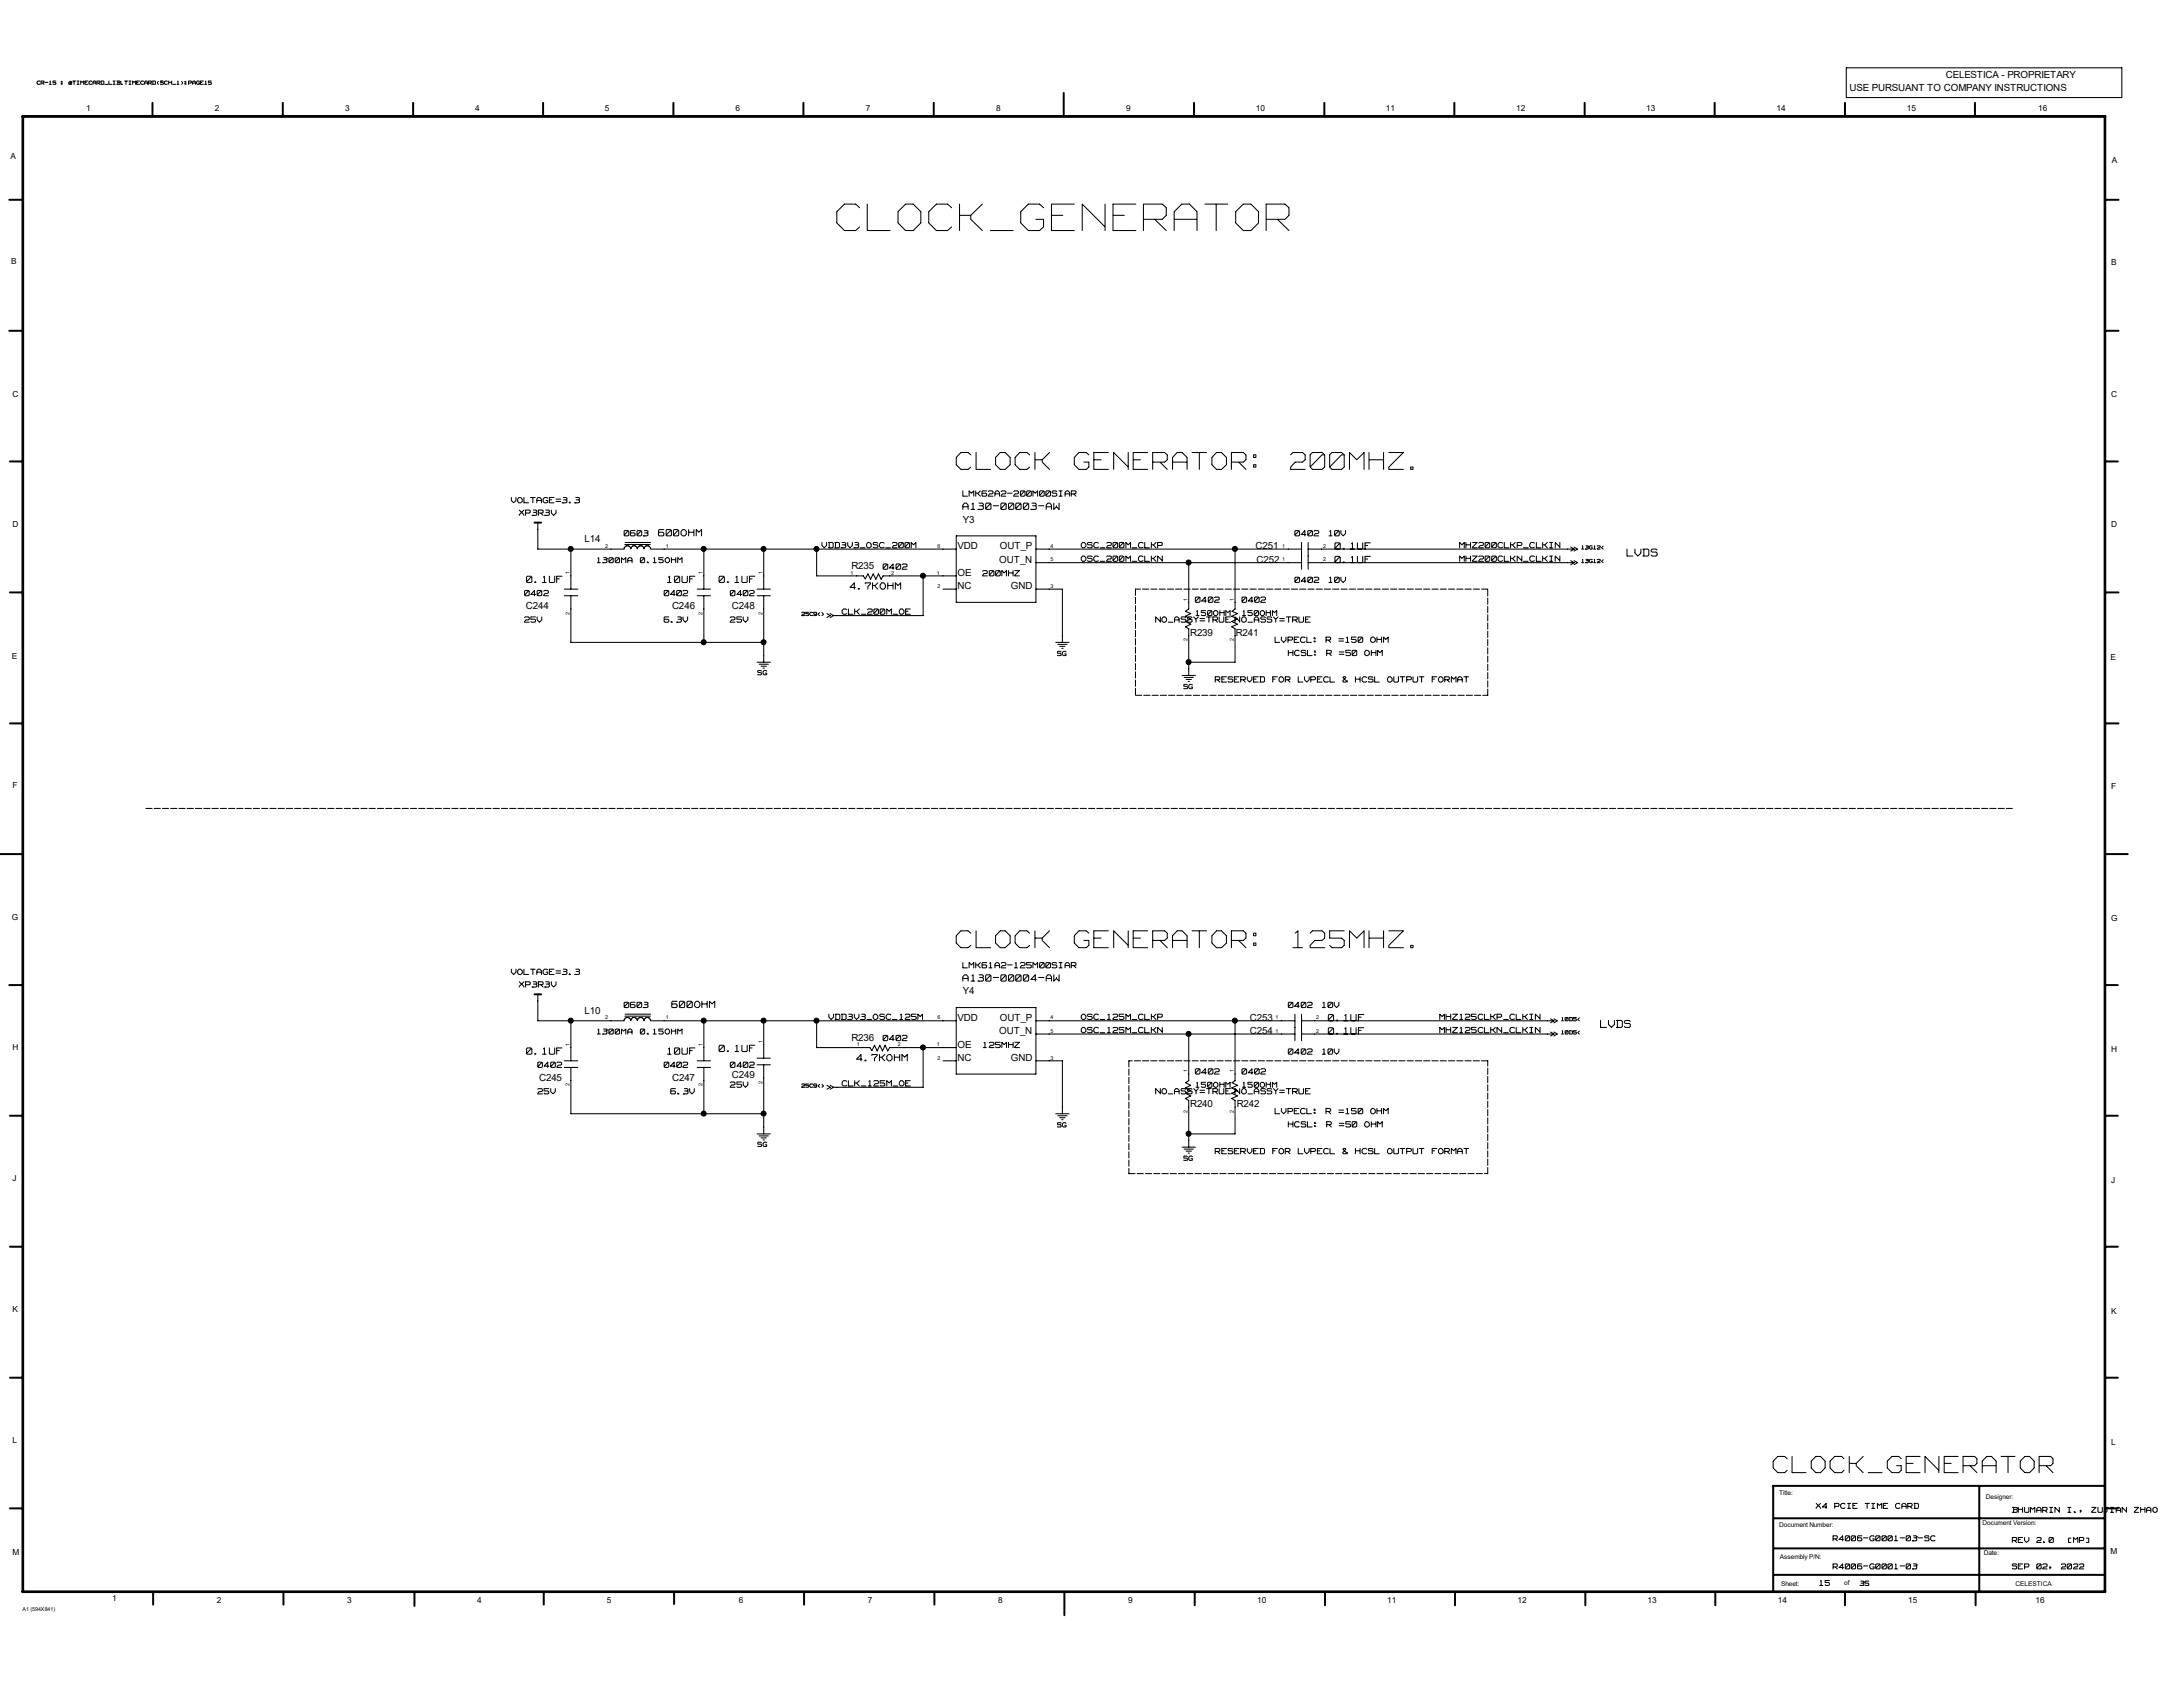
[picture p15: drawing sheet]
<svg xmlns="http://www.w3.org/2000/svg" width="279mm" height="216mm" viewBox="0 0 279 216" stroke-linecap="round" stroke-linejoin="round" font-family="sans-serif">
<defs><g id="words">
<text font-size="6.4" fill="#fff" x="107.1" y="30.1">CLOCK_GENERATOR</text>
<g font-size="4.1" fill="#fff">
<text x="122.4" y="60.5">CLOCK GENERATOR: 200MHZ.</text>
<text x="122.4" y="121.7">CLOCK GENERATOR: 125MHZ.</text>
</g>
<text font-size="4" fill="#fff" x="226.9" y="188.9">CLOCK_GENERATOR</text>
<g font-size="1.6" fill="#fff">
<text x="208.2" y="71.3">LVDS</text>
<text x="204.9" y="131.6">LVDS</text>
</g>
<g font-size="1.5" fill="#fff">
<text x="123.2" y="65.3">A130-00003-AW</text>
<text x="84.3" y="68.7">600OHM</text>
<text x="170.9" y="70.4">0.1UF</text>
<text x="67.4" y="74.7">0.1UF</text>
<text x="85.4" y="74.7">10UF</text>
<text x="92" y="74.7">0.1UF</text>
<text x="108.8" y="75.5">4.7KOHM</text>
<text x="170.9" y="72.1">0.1UF</text>
<text x="123.2" y="125.7">A130-00004-AW</text>
<text x="86" y="129.1">600OHM</text>
<text x="170" y="130.8">0.1UF</text>
<text x="67.4" y="135">0.1UF</text>
<text x="85.4" y="135">10UF</text>
<text x="92" y="134.7">0.1UF</text>
<text x="109.6" y="135.9">4.7KOHM</text>
<text x="170" y="132.5">0.1UF</text>
</g>
<g font-size="1.3">
<text x="236.7" y="11.6">USE PURSUANT TO COMPANY INSTRUCTIONS</text>
<text x="249" y="9.9">CELESTICA - PROPRIETARY</text>
<text x="74.8" y="69.4">L14</text>
<text x="122.6" y="70.3">VDD</text>
<text x="123.2" y="66.9">Y3</text>
<text x="128" y="70.3">OUT_P</text>
<text x="160.7" y="70.3">C251</text>
<text x="67.3" y="77.9">C244</text>
<text x="86" y="77.9">C246</text>
<text x="93.7" y="77.9">C248</text>
<text x="109" y="72.9">R235</text>
<text x="122.6" y="75.4">NC</text>
<text x="122.6" y="73.7">OE</text>
<text x="127.9" y="72">OUT_N</text>
<text x="129.4" y="75.4">GND</text>
<text x="160.8" y="72">C252</text>
<text x="152.3" y="81.4">R239</text>
<text x="158.2" y="81.4">R241</text>
<text x="74.8" y="129.8">L10</text>
<text x="122.6" y="130.6">VDD</text>
<text x="123.2" y="127.3">Y4</text>
<text x="128" y="130.6">OUT_P</text>
<text x="160" y="130.6">C253</text>
<text x="93.7" y="138">C249</text>
<text x="109" y="133.2">R236</text>
<text x="122.6" y="135.8">NC</text>
<text x="122.6" y="134.1">OE</text>
<text x="127.9" y="132.3">OUT_N</text>
<text x="129.4" y="135.8">GND</text>
<text x="160" y="132.3">C254</text>
<text x="69" y="138.3">C245</text>
<text x="86" y="138.3">C247</text>
<text x="152.3" y="141.7">R240</text>
<text x="158.3" y="141.7">R242</text>
</g>
<g font-size="1.3" fill="#fff">
<text x="65.4" y="64.4">VOLTAGE=3.3</text>
<text x="123.2" y="63.6">LMK62A2-200M00SIAR</text>
<text x="66.5" y="66">XP3R3V</text>
<text x="79.9" y="68.7">0603</text>
<text x="105.2" y="70.2">VDD3V3_OSC_200M</text>
<text x="138.4" y="70.2">OSC_200M_CLKP</text>
<text x="138.4" y="71.9">OSC_200M_CLKN</text>
<text x="165.7" y="68.7">0402</text>
<text x="170.1" y="68.7">10V</text>
<text x="186.8" y="70.2">MHZ200CLKP_CLKIN</text>
<text x="186.8" y="71.9">MHZ200CLKN_CLKIN</text>
<text x="67.1" y="76.3">0402</text>
<text x="85" y="76.3">0402</text>
<text x="93.5" y="76.3">0402</text>
<text x="113" y="72.9">0402</text>
<text x="125.8" y="73.8">200MHZ</text>
<text x="153" y="77.2">0402</text>
<text x="159" y="77.2">0402</text>
<text x="165.7" y="74.6">0402</text>
<text x="170.1" y="74.6">10V</text>
<text x="67.1" y="79.7">25V</text>
<text x="85" y="79.7">6.3V</text>
<text x="93.5" y="79.7">25V</text>
<text x="107.8" y="78.7">CLK_200M_OE</text>
<text x="147.9" y="79.7">NO_ASSY=TRUE</text>
<text x="158.1" y="79.7">NO_ASSY=TRUE</text>
<text x="163.2" y="82.3">LVPECL:</text>
<text x="164.9" y="84">HCSL:</text>
<text x="169.6" y="82.3">R =150</text>
<text x="169.7" y="84">R =50</text>
<text x="174.5" y="84">OHM</text>
<text x="175.3" y="82.3">OHM</text>
<text x="155.5" y="87.4">RESERVED FOR LVPECL &amp; HCSL OUTPUT FORMAT</text>
<text x="65.4" y="124.8">VOLTAGE=3.3</text>
<text x="123.2" y="124">LMK61A2-125M00SIAR</text>
<text x="66.5" y="126.4">XP3R3V</text>
<text x="79.9" y="129">0603</text>
<text x="106.1" y="130.6">VDD3V3_OSC_125M</text>
<text x="138.4" y="130.6">OSC_125M_CLKP</text>
<text x="164.9" y="129">0402</text>
<text x="169.2" y="129">10V</text>
<text x="184.3" y="130.6">MHZ125CLKP_CLKIN</text>
<text x="68.8" y="136.7">0402</text>
<text x="85" y="136.7">0402</text>
<text x="93.5" y="136.7">0402</text>
<text x="113" y="133.3">0402</text>
<text x="125.9" y="134.2">125MHZ</text>
<text x="138.4" y="132.2">OSC_125M_CLKN</text>
<text x="153" y="137.5">0402</text>
<text x="159" y="137.5">0402</text>
<text x="164.9" y="135">0402</text>
<text x="169.2" y="135">10V</text>
<text x="184.3" y="132.2">MHZ125CLKN_CLKIN</text>
<text x="68.8" y="140.1">25V</text>
<text x="85.8" y="140.1">6.3V</text>
<text x="93.5" y="139.2">25V</text>
<text x="107.8" y="139.1">CLK_125M_OE</text>
<text x="147.9" y="140.1">NO_ASSY=TRUE</text>
<text x="158.1" y="140.1">NO_ASSY=TRUE</text>
<text x="163.2" y="142.6">LVPECL:</text>
<text x="169.6" y="142.6">R =150</text>
<text x="175.3" y="142.6">OHM</text>
<text x="155.5" y="147.7">RESERVED FOR LVPECL &amp; HCSL OUTPUT FORMAT</text>
<text x="164.9" y="144.3">HCSL:</text>
<text x="169.7" y="144.3">R =50</text>
<text x="174.5" y="144.3">OHM</text>
</g>
<g font-size="1.2" fill="#fff">
<text x="76.5" y="72.1">1300MA 0.15OHM</text>
<text x="153.1" y="78.9">150OHM</text>
<text x="159" y="78.9">150OHM</text>
<text x="76.5" y="132.5">1300MA 0.15OHM</text>
<text x="153.1" y="139.3">150OHM</text>
<text x="159" y="139.3">150OHM</text>
<text x="232.5" y="193.2">X4 PCIE TIME CARD</text>
<text x="234.6" y="197.3">R4006-G0001-03-SC</text>
<text x="257.5" y="197.5">REV 2.0</text>
<text x="257.6" y="193.7">BHUMARIN I., ZUJIAN ZHAO</text>
<text x="264.4" y="197.5">[MP]</text>
<text x="232.9" y="203">15</text>
<text x="234.6" y="200.9">R4006-G0001-03</text>
<text x="257.5" y="200.9">SEP 02, 2022</text>
</g>
<g font-size="1.1">
<text x="11" y="14.3">1</text>
<text x="27.5" y="14.3">2</text>
<text x="44.2" y="14.3">3</text>
<text x="60.8" y="14.3">4</text>
<text x="77.4" y="14.3">5</text>
<text x="94.1" y="14.3">6</text>
<text x="110.8" y="14.3">7</text>
<text x="127.5" y="14.3">8</text>
<text x="144.1" y="14.3">9</text>
<text x="160.7" y="14.3">10</text>
<text x="177.4" y="14.3">11</text>
<text x="194.1" y="14.3">12</text>
<text x="210.7" y="14.3">13</text>
<text x="227.4" y="14.3">14</text>
<text x="244.1" y="14.3">15</text>
<text x="260.9" y="14.3">16</text>
<text x="1.4" y="20.4">A</text>
<text x="270.3" y="20.8">A</text>
<text x="1.4" y="33.8">B</text>
<text x="270.2" y="33.9">B</text>
<text x="1.6" y="50.8">C</text>
<text x="270.2" y="50.8">C</text>
<text x="1.6" y="67.4">D</text>
<text x="270.2" y="67.5">D</text>
<text x="1.5" y="84.3">E</text>
<text x="270.1" y="84.4">E</text>
<text x="1.6" y="100.9">F</text>
<text x="270.2" y="101">F</text>
<text x="1.5" y="117.7">G</text>
<text x="270.2" y="117.9">G</text>
<text x="1.6" y="134.4">H</text>
<text x="270.2" y="134.7">H</text>
<text x="1.6" y="151.1">J</text>
<text x="270.2" y="151.4">J</text>
<text x="1.6" y="167.9">K</text>
<text x="270.2" y="168.1">K</text>
<text x="1.6" y="184.6">L</text>
<text x="270.2" y="184.9">L</text>
<text x="1.6" y="199">M</text>
<text x="270.1" y="198.8">M</text>
<text x="14.4" y="204.9">1</text>
<text x="27.8" y="205.2">2</text>
<text x="44.4" y="205.2">3</text>
<text x="61.1" y="205.1">4</text>
<text x="77.7" y="205.1">5</text>
<text x="94.6" y="205.1">6</text>
<text x="111.1" y="205.1">7</text>
<text x="127.8" y="205.1">8</text>
<text x="144.4" y="205.2">9</text>
<text x="160.9" y="205.2">10</text>
<text x="177.5" y="205.2">11</text>
<text x="194.2" y="205.2">12</text>
<text x="210.9" y="205.2">13</text>
<text x="227.5" y="205.2">14</text>
<text x="244.2" y="205.2">15</text>
<text x="260.5" y="205.1">16</text>
</g>
<g font-size="1" fill="#fff">
<text x="135.3" y="83.9">SG</text>
<text x="97" y="86.4">SG</text>
<text x="151.5" y="88.2">SG</text>
<text x="97" y="146.8">SG</text>
<text x="135.3" y="144.3">SG</text>
<text x="151.5" y="148.5">SG</text>
<text x="238.1" y="202.9">35</text>
</g>
<g font-size=".8" fill="#fff">
<text x="4.7" y="10.9">CR-15</text>
<text x="7.8" y="10.9">:</text>
<text x="8.8" y="10.9">@TIMECARD_LIB.TIMECARD(SCH_1):PAGE15</text>
<text x="202.4" y="70.4">13G12&lt;</text>
<text x="202.4" y="72.1">13G12&lt;</text>
<text x="102.6" y="78.9">25C9&lt;&gt;</text>
<text x="199.9" y="130.7">10D5&lt;</text>
<text x="199.9" y="132.4">10D5&lt;</text>
<text x="102.6" y="139.2">25C9&lt;&gt;</text>
</g>
<g font-size=".8">
<text x="227.7" y="191.4">Title:</text>
<text x="254.2" y="191.8">Designer:</text>
<text x="227.7" y="195.5">Document Number:</text>
<text x="253.7" y="195.2">Document Version:</text>
<text x="227.8" y="199.5">Assembly P/N:</text>
<text x="228" y="202.9">Sheet:</text>
<text x="236.1" y="202.9">of</text>
<text x="253.9" y="199.1">Date:</text>
<text x="258" y="203">CELESTICA</text>
</g>
<g font-size=".7">
<text x="77.5" y="70.1">2</text>
<text x="85.2" y="70.1">1</text>
<text x="120" y="70.1">6</text>
<text x="134.5" y="71.8">5</text>
<text x="134.5" y="70.1">4</text>
<text x="164.1" y="70.1">1</text>
<text x="164.1" y="71.8">1</text>
<text x="169.3" y="70.1">2</text>
<text x="169.3" y="71.8">2</text>
<text x="72.9" y="73.5" transform="rotate(-90 72.9 73.5)">1</text>
<text x="89.9" y="73.5" transform="rotate(-90 89.9 73.5)">1</text>
<text x="97.6" y="73.5" transform="rotate(-90 97.6 73.5)">1</text>
<text x="108.8" y="73.5">1</text>
<text x="114" y="73.5">2</text>
<text x="119.9" y="73.5">1</text>
<text x="120" y="75.2">2</text>
<text x="134.5" y="75.2">3</text>
<text x="152" y="76.9" transform="rotate(-90 152 76.9)">1</text>
<text x="157.9" y="76.9" transform="rotate(-90 157.9 76.9)">1</text>
<text x="72.9" y="78.7" transform="rotate(-90 72.9 78.7)">2</text>
<text x="89.9" y="78.7" transform="rotate(-90 89.9 78.7)">2</text>
<text x="97.6" y="78.7" transform="rotate(-90 97.6 78.7)">2</text>
<text x="152" y="82" transform="rotate(-90 152 82)">2</text>
<text x="157.9" y="82" transform="rotate(-90 157.9 82)">2</text>
<text x="77.5" y="130.5">2</text>
<text x="85.2" y="130.5">1</text>
<text x="120" y="130.5">6</text>
<text x="134.5" y="130.5">4</text>
<text x="163.2" y="130.5">1</text>
<text x="168.4" y="130.5">2</text>
<text x="72.9" y="133.8" transform="rotate(-90 72.9 133.8)">1</text>
<text x="89.9" y="133.8" transform="rotate(-90 89.9 133.8)">1</text>
<text x="97.6" y="133.5" transform="rotate(-90 97.6 133.5)">1</text>
<text x="109.7" y="133.9">1</text>
<text x="114.9" y="133.9">2</text>
<text x="119.9" y="133.9">1</text>
<text x="120" y="135.6">2</text>
<text x="134.5" y="132.2">5</text>
<text x="134.5" y="135.6">3</text>
<text x="152" y="137.2" transform="rotate(-90 152 137.2)">1</text>
<text x="157.9" y="137.2" transform="rotate(-90 157.9 137.2)">1</text>
<text x="163.2" y="132.2">1</text>
<text x="168.4" y="132.2">2</text>
<text x="72.9" y="139" transform="rotate(-90 72.9 139)">2</text>
<text x="89.9" y="139" transform="rotate(-90 89.9 139)">2</text>
<text x="97.6" y="138.7" transform="rotate(-90 97.6 138.7)">2</text>
<text x="152" y="142.4" transform="rotate(-90 152 142.4)">2</text>
<text x="157.9" y="142.4" transform="rotate(-90 157.9 142.4)">2</text>
<text x="2.9" y="206.2">A1 (594X841)</text>
</g>
</g></defs>
<g fill="none" stroke="#000" stroke-width=".25">
<path d="M2.9 14.9h266.6M2.9 14.9h266.6v188.9h-266.6zM3 14.9v188.9M19.5 13.2v1.7M36.2 13.2v1.7M52.9 13.2v1.7M69.5 13.2v1.7M86.2 13.2v1.7M102.8 13.2v1.7M119.5 13.2v1.7M136.1 11.9v3M152.8 13.2v1.7"/>
<path d="M169.5 13.2v1.7M186.1 13.2v1.7M202.8 13.2v1.7M219.5 13.2v1.7M236.1 13.2v1.7M252.8 13.2v1.7M269.4 14.9v188.9M1.2 25.6h1.7M269.5 25.6h1.6M1.2 42.3h1.7M1.3 59.1h1.6M269.5 59.1h1.6"/>
<path d="M269.5 42.3h1.6M1.3 75.8h1.6M68.4 66.9h.9M269.5 75.8h1.6M1.3 92.6h1.6M269.5 92.6h1.6M0 109.3h2.9M269.5 109.3h2.8M1.2 126.1h1.7M68.4 127.3h.9M269.5 126.1h1.6M1.3 142.8h1.6"/>
<path d="M1.3 159.6h1.6M269.5 142.8h1.6M269.5 159.6h1.6M1.3 176.3h1.6M269.5 176.3h1.6M1.3 193h1.6M227 198.2h42.4M227 194.3h42.4M253.3 190.2v13.5M269.3 190.2h-42.4v13.5M269.5 193h1.6M2.9 203.7h266.6"/>
<path d="M19.6 203.8v1.6M36.3 203.8v1.6M53 203.8v1.7M69.6 203.8v1.6M86.3 203.8v1.5M102.9 203.8v1.6M119.6 203.8v1.6M136.2 203.8v2.9M152.9 203.8v1.6M169.6 203.8v1.6M186.2 203.8v1.6M202.9 203.8v1.6"/>
<path d="M219.5 203.8v1.6M227 201.5h42.4M236.1 203.8v1.6M252.9 203.8v1.6"/>
</g>
<path d="M145.3 75.4v13.6M190.4 75.4h-45.1M145.3 89h45.1M190.4 89v-13.6M18.7 103.5h238.9M144.5 135.8v14.4M190.4 135.8h-45.9M144.5 150.2h45.9M190.4 150.2v-14.4" fill="none" stroke="#000" stroke-width=".13" stroke-dasharray=".8 .3"/>
<g fill="none" stroke="#000" stroke-width=".13">
<path d="M4.7 10.5v.1M4.7 10.7l.2 .1M4.9 10.4l-.2 .1M4.9 10.8h.1M4.9 10.4h.1M5 10.4h.1M5.1 10.8h-.1M5.2 10.4h.3M5.2 10.4v.4M5.3 10.6h.2M5.5 10.7l.1 .1M5.5 10.4h.1"/>
<path d="M5.6 10.5l-.1 .1M5.6 10.5h.1M5.8 10.5h.3M6.3 10.8h.3M6.4 10.4v.4M6.4 10.4h.1M6.8 10.8h.1M6.8 10.4v.1M6.8 10.5h.2M6.8 10.4h.4M6.9 10.8h.1M7.1 10.5l.1 .1"/>
<path d="M7.2 10.8h-.1M7.2 10.7h.1M7.8 10.4h.1M7.8 10.7h.1M7.8 10.5h.1M7.8 10.7v.1M7.9 10.5h.1M7.9 10.8h.1M7.9 10.4v.1M7.9 10.7v.1M8.8 10.6v.1M8.8 10.8h.1"/>
<path d="M8.9 10.8h.3M8.9 10.5h-.1M8.9 10.7h.1M8.9 10.4h.2M9 10.7h.1M9 10.5l-.1 .1M9 10.5h.1M9.1 10.5v.1M9.1 10.4l.1 .1M9.2 10.6l-.1 .1M9.2 10.5v.1M9.3 10.4h.4"/>
<path d="M9.5 10.4v.4M9.9 10.8h.2M9.9 10.4h.2M10 10.4v.4M10.3 10.4l.2 .1M10.3 10.4v.4M10.7 10.4l-.2 .1M10.7 10.4v.4M10.9 10.4h.4M10.9 10.4v.4M10.9 10.8h.4M10.9 10.5h.1"/>
<path d="M11.4 10.5v.1M11.4 10.7l.1 .1M11.5 10.4l-.1 .1M11.6 10.8h.1M11.6 10.4h.1M11.7 10.4h.1M11.8 10.8h-.1M11.9 10.5v.3M11.9 10.6h.3M12 10.4l-.1 .1M12.1 10.4h.1M12.1 10.4l.2 .1"/>
<path d="M12.3 10.5v.3M12.4 10.4h.3M12.4 10.4v.4M12.4 10.6h.3M12.6 10.7l.2 .1M12.7 10.4h.1M12.8 10.5l-.1 .1M12.8 10.5h.1M12.9 10.8h.3M12.9 10.4h.3M13 10.4v.4M13.2 10.4h.1"/>
<path d="M13.3 10.5v.2M13.3 10.8h-.1M13.4 10.8h.4M13.9 10.4v.4M14 10.8h.3M14.5 10.8h.2M14.5 10.4h.2M14.6 10.4v.4M14.9 10.8h.4M14.9 10.4h.4M15.1 10.4v.4M15.1 10.5h.2"/>
<path d="M15.3 10.4h.1M15.3 10.5l.1 .1M15.4 10.5h.1M15.4 10.7h.1M15.4 10.8h-.1M15.5 10.8h.1M15.6 10.8h.1M16 10.4h.3M16.1 10.4v.4M16.5 10.8h.3M16.5 10.4h.3M16.6 10.4v.4"/>
<path d="M17 10.4l.1 .1M17 10.4v.4M17.4 10.4l-.3 .1M17.4 10.4v.4M17.5 10.4h.4M17.5 10.4v.4M17.5 10.8h.4M17.5 10.5h.2M18 10.7l.1 .1M18 10.5v.1M18.1 10.4l-.1 .1M18.2 10.8h.1"/>
<path d="M18.2 10.4h.1M18.3 10.4h.1M18.4 10.8h-.1M18.5 10.5v.3M18.5 10.6h.3M18.6 10.4l-.1 .1M18.7 10.4h.1M18.8 10.4l.1 .1M18.9 10.5v.3M19 10.4h.3M19 10.4v.4M19 10.6h.3"/>
<path d="M19.2 10.7l.2 .1M19.3 10.4h.1M19.4 10.5l-.1 .1M19.4 10.5h.1M19.5 10.8h.3M19.5 10.4h.3M19.6 10.4v.4M19.8 10.4h.1M19.9 10.5v.2M19.9 10.8h-.1M20.2 10.7l.1 .1M20.2 10.6h.1"/>
<path d="M20.3 10.4l-.1 .1M20.5 10.8h.1M20.5 10.4v.1M20.5 10.5h.1M20.6 10.4h.1M20.6 10.8h.2M20.6 10.5h.2M20.6 10.4h.2M20.8 10.5l.1 .1M20.8 10.4h.1M20.9 10.7h.1M20.9 10.8h-.1"/>
<path d="M21 10.5v.1M21 10.7l.2 .1M21.2 10.4l-.2 .1M21.2 10.8h.1M21.2 10.4h.1M21.3 10.4h.1M21.4 10.8h-.1M21.6 10.4v.4M21.6 10.5h.3M22 10.4v.4M22.1 10.8h.4M22.6 10.8h.3"/>
<path d="M22.8 10.4v.4M22.8 10.4h-.1M23.2 10.4l.1 .1M23.3 10.7l-.1 .1M23.4 10.5v.2M23.7 10.4h.1M23.7 10.5h.1M23.7 10.7v.1M23.7 10.7h.1M23.7 10.8h.1M23.7 10.4v.1M24.1 10.4h.3"/>
<path d="M24.1 10.4v.4M24.2 10.6h.2M24.4 10.4h.1M24.5 10.5l-.1 .1M24.5 10.5h.1M24.6 10.5v.3M24.7 10.6h.3M24.8 10.4l-.2 .1M24.8 10.4h.1M24.9 10.4l.1 .1M25 10.5v.3M25.1 10.5v.1"/>
<path d="M25.1 10.7l.2 .1M25.3 10.4l-.2 .1M25.3 10.8h.1M25.3 10.4h.1M25.4 10.6h.1M25.4 10.4h.1M25.5 10.8h-.1M25.5 10.6v.1M25.7 10.4h.3M25.7 10.4v.4M25.7 10.8h.3M25.7 10.5h.1"/>
<path d="M26.2 10.8h.3M26.3 10.4v.4M26.3 10.4h.1M26.7 10.8h.1M26.7 10.4v.1M26.7 10.5h.2M26.7 10.4h.4M26.8 10.8h.1M27 10.5l.1 .1M27.1 10.8h-.1M27.1 10.7h.1M236.3 8.7h35.3v3.8h-35.3z"/>
<path d="M107.1 27.1v1.4M107.1 28.5l1 1M108.1 26.1l-1 1M108.1 26.1h1.4M108.1 29.5h1.4M109.5 26.1l.5 .5M110 29l-.5 .5M111 26.1v3.4M111 29.5h2.9M114.9 28.5l1 1M114.9 27.1v1.4M115.9 26.1l-1 1"/>
<path d="M116 26.1h.8M116 29.5h.8M116.9 26.1l1 1M117.9 27.1v1.4M117.9 28.5l-1 1M118.9 27.1v1.4M118.9 28.5l.9 1M119.8 26.1l-.9 1M119.9 26.1h1.3M119.9 29.5h1.3M121.3 26.1l.5 .5M121.8 29l-.5 .5"/>
<path d="M122.8 26.1v3.4M122.9 27.6h1.3M124.2 27.6v.5M124.3 28.1l1.4 1.4M125.7 26.1l-1.5 1.5M126.7 29.5h3M130.6 27.1v1.4M130.6 28.5l1 1M131.6 26.1l-1 1M131.7 26.1h1.3M131.7 29.5h1.3M132.6 28.1h.9"/>
<path d="M133.1 26.1l.5 .5M133.6 29l-.5 .5M133.6 28.1v.9M134.6 26.2v3.3M134.6 26.1h2.9M134.6 29.5h2.9M134.6 27.6h1.4M138.5 26.1l2.9 2.9M138.5 26.2v3.3M141.4 26.1v3.4M142.5 26.2v3.3M142.5 26.1h2.9"/>
<path d="M142.5 29.5h2.9M142.5 27.6h1.4M146.3 26.1h2.4M146.3 26.2v3.3M146.4 28.1h2.3M147.8 28.1l1.5 1.4M148.8 26.1l.5 .5M149.3 27.6l-.5 .5M149.3 26.6v.9M150.3 27.1v2.4M150.3 28.1h2.9M151.3 26.1l-1 1"/>
<path d="M151.3 26.1h.9M152.2 26.1l1 1M153.2 27.1v2.4M154.2 26.1h2.9M155.7 26.2v3.3M158.2 28.5l.9 1M158.2 27.1v1.4M159.1 26.1l-.9 1M159.2 26.1h.9M159.2 29.5h.9M160.1 26.1l1 1M161.1 27.1v1.4"/>
<path d="M161.1 28.5l-1 1M162.1 26.2v3.3M162.1 26.1h2.3M162.1 28.1h2.3M163.5 28.1l1.5 1.4M164.5 26.1l.5 .5M165 27.6l-.5 .5M165 26.6v.9M122.4 58.6v.8M122.4 59.5l.6 .6M123 57.9l-.6 .6M123 57.9h.9"/>
<path d="M123.9 57.9l.3 .3M124.2 59.8l-.3 .3M124.9 57.9v2.2M127.4 59.5l.6 .6M127.4 58.6v.8M128 57.9l-.6 .6M128.1 57.9h.5M128.7 57.9l.6 .6M129.3 58.6v.8M129.3 59.5l-.6 .6M129.9 59.5l.6 .6M129.9 58.6v.8"/>
<path d="M130.5 57.9l-.6 .6M130.6 57.9h.8M131.4 57.9l.4 .3M131.8 59.8l-.4 .3M132.5 57.9v2.2M132.5 58.8h.8M133.4 58.9v.2M133.4 59.2l.9 .9M134.3 57.9l-.9 .9M137.5 58.6v.8M137.5 59.5l.6 .6M138.1 57.9l-.6 .6"/>
<path d="M138.1 57.9h.9M138.7 59.1h.6M139 57.9l.4 .3M139.4 59.1v.6M139.4 59.8l-.4 .3M140 58v2.1M140 57.9h1.9M140 58.8h.9M142.5 58v2.1M142.5 57.9l1.9 1.8M144.4 57.9v2.2M145 58v2.1"/>
<path d="M145 57.9h1.9M145.1 58.8h.9M147.5 58v2.1M147.5 57.9h1.5M147.6 59.1h1.4M148.5 59.2l.9 .9M149.1 57.9l.3 .3M149.4 58.3v.5M149.4 58.8l-.3 .3M150.1 58.6v1.5M150.1 59.1h1.8M150.7 57.9l-.6 .6"/>
<path d="M150.7 57.9h.6M151.3 57.9l.6 .6M151.9 58.6v1.5M152.6 57.9h1.8M153.5 58v2.1M155.1 58.6v.8M155.1 59.5l.6 .6M155.7 57.9l-.6 .6M155.7 57.9h.6M156.3 57.9l.7 .6M157 58.6v.8M157 59.5l-.7 .6"/>
<path d="M157.6 58v2.1M157.6 57.9h1.5M157.6 59.1h1.5M158.6 59.2l.9 .9M159.1 57.9l.4 .3M159.5 58.3v.5M159.5 58.8l-.4 .3M160.4 58.3v.2M160.4 59.5v.3M160.4 58.2h.3M160.4 59.5h.3M160.5 59.8h.2"/>
<path d="M160.5 58.5h.2M160.7 58.2v.3M160.7 59.5v.3M165.2 59.8v.3M165.5 57.9l-.3 .3M165.5 57.9h1.2M165.8 59.1l-.6 .7M165.8 59.1h.9M166.7 57.9l.3 .3M167 58.3v.5M167 58.8l-.3 .3M167.7 58.3v1.4"/>
<path d="M167.7 59.8l.3 .3M168 57.9l-.3 .3M168 57.9h1.2M169.2 58.3l-1.5 1.4M169.2 58.2h.3M169.2 57.9l.3 .3M169.5 58.3v1.4M169.5 59.8l-.3 .3M170.2 58.3v1.4M170.2 59.8l.3 .3M170.5 57.9l-.3 .3M170.5 57.9h1.2"/>
<path d="M171.7 58.3l-1.5 1.4M171.7 58.2h.3M171.7 57.9l.3 .3M172 58.3v1.4M172 59.8l-.3 .3M172.7 58v2.1M172.7 57.9l.9 .9M174.6 58v2.1M174.6 57.9l-.9 .9M175.2 57.9v2.2M175.3 58.8h1.7M177.1 57.9v2.2"/>
<path d="M177.8 59.8v.3M177.8 57.9h1.8M179.6 57.9l-1.8 1.9M180.6 59.8v.3M180.6 59.8h.2M180.8 59.8v.3M65.4 63.7v.3M65.4 64.1l.3 .2M66 63.7v.3M66 64.1l-.3 .2M66.3 64.2l.1 .1M66.3 63.9v.2"/>
<path d="M66.4 63.7l-.1 .2M66.5 64.3h.1M66.5 63.7h.1M66.5 65.9v.1M66.5 65.3l.5 .5M66.6 63.7l.2 .2M66.8 63.9v.2M66.8 64.2l-.2 .1M67.1 63.7v.6M67.1 65.9v.1M67.1 65.3l-.6 .6M67.1 64.3h.5"/>
<path d="M67.1 76.2h.1M67.1 75.7v.4M67.1 79.6h.1M67.2 79.6h.5M67.2 79h-.1M67.2 75.6h-.1M67.3 79h.3M67.3 75.6h.3M67.3 76.2h.3M67.3 65.3h.4M67.3 65.3v.7M67.3 79.3l-.2 .2"/>
<path d="M67.3 65.7h.4M67.4 79.3h.2M67.4 74.5h.1M67.4 73.9v.5M67.5 73.7l-.1 .2M67.5 74.5h.4M67.5 73.7h.4M67.6 75.7l-.4 .4M67.6 75.6h.1M67.6 79h.1M67.7 75.7v.4M67.7 79.1v.1"/>
<path d="M67.7 79.2l-.1 .1M67.7 65.3l.2 .1M67.7 76.2h-.1M67.9 65.4v.1M67.9 65.6l-.2 .1M67.9 63.7h.6M67.9 73.9l-.5 .5M67.9 73.9h.1M67.9 73.7l.2 .2M67.9 79.5l.1 .1M67.9 79v.2M68 79h.5"/>
<path d="M68 79.2h.4M68 76.1h.5M68.1 79.6h.3M68.1 74.5h-.2M68.1 73.9v.5M68.1 66h.1M68.2 63.7v.6M68.2 66h.3M68.2 65.3h.3M68.3 65.6h.2M68.4 79.2l.1 .1M68.4 75.6v.6"/>
<path d="M68.4 75.6l-.5 .5M68.5 74.5h.1M68.5 79.5l-.1 .1M68.5 79.4v.1M68.6 74.5h.1M68.6 65.3l.1 .1M68.6 65.6l.1 .1M68.7 63.9v.4M68.7 65.4h.1M68.7 65.7v.1M68.7 65.9l-.1 .1M68.7 65.5l-.1 .1"/>
<path d="M68.7 64.1h.6M68.7 75.7v.4M68.7 79v.3M68.7 76.2h.1M68.7 79.3l.3 .3M68.8 66.9v3.4h11.1M68.8 75.6h-.1M68.9 63.7l-.2 .2M68.9 75.6h.3M68.9 76.2h.3M68.9 63.7h.1M68.9 65.3h.4"/>
<path d="M68.9 65.3v.7M69 65.7h.3M69.1 63.7l.2 .2M69.2 75.7l-.4 .4M69.2 75.6h.1M69.3 65.7l.2 .3M69.3 63.9v.4M69.3 79.3l-.3 .3M69.3 75.7v.4M69.3 79v.3M69.3 76.2h-.1M69.4 65.3l.1 .1"/>
<path d="M69.4 74.5h.5M69.5 63.9v.2M69.5 65.4v.1M69.5 64.2l.2 .1M69.5 65.6l-.1 .1M69.6 76.2h.1M69.6 76.2h.6M69.7 63.7l-.2 .2M69.7 73.7l-.1 .2M69.7 75.6h-.1M69.7 73.8v.7M69.7 66h.1"/>
<path d="M69.7 64.3h.2M69.7 63.7h.2M69.7 75.6h.3M69.8 75.9l-.2 .3M69.8 75.9h.2M69.8 66h.3M69.8 65.3h.3M69.9 64.1h.2M69.9 65.6h.2M70 63.7l.1 .1M70.1 75.6h.1M70.1 64.3h-.1"/>
<path d="M70.1 64.1v.1M70.2 65.3l.1 .1M70.2 75.7v.1M70.2 75.9h-.1M70.2 65.6l.1 .1M70.3 63.7h.6M70.3 74.5h.1M70.3 63.7v.6M70.3 65.4h.1M70.3 65.7v.1M70.3 73.7v.7M70.3 65.9l-.1 .1"/>
<path d="M70.3 65.5l-.1 .1M70.4 64.3h.5M70.4 64h.2M70.4 74.5h.4M70.6 65.3v.3M70.6 65.7l.2 .2M71 74.5h-.1M71 73.7v.7M71.2 65.3v.3M71.2 63.9h.6M71.2 64.2h.6M71.2 65.7l-.3 .3"/>
<path d="M71.2 73.7h.7M71.2 73.8v.7M71.3 74.1h.3M72 64.3h.1M72.1 64.3h.3M72.1 63.7h.3M72.1 64h.3M72.2 75.4h1.8M72.2 76.2h1.8M72.4 63.7l.2 .1M72.5 64l.1 .1M72.6 63.8h.1"/>
<path d="M72.6 64.1v.1M72.6 64.3h-.2M72.6 63.9l-.2 .1M72.9 64.3h.1M73.1 76.2v6h24.6M73.1 70.3v5.1M73.6 64.3h.1M73.7 64.3h.3M73.7 63.7h.3M73.7 64h.3M74 63.7l.2 .1M74.1 64l.1 .1"/>
<path d="M74.2 63.8h.1M74.2 64.1v.1M74.2 64.3h-.2M74.2 63.9l-.2 .1M76.5 72h.3M76.6 71.4l-.1 .1M76.6 71.4v.6M77.1 72h.1M77.3 72h.3M77.3 71.4h.3M77.3 71.6h.3M77.6 71.4l.1 .1"/>
<path d="M77.6 71.7l.1 .1M77.7 71.5h.1M77.7 71.8v.1M77.7 71.9l-.1 .1M77.7 71.5l-.1 .1M77.9 71.9l.1 .1M77.9 71.5v.4M78 71.4l-.1 .1M78.1 72h.3M78.1 71.4h.3M78.4 71.5l-.4 .4M78.4 71.5h.1"/>
<path d="M78.4 71.4l.1 .1M78.5 71.9l-.1 .1M78.5 71.5v.4M78.7 71.9l.1 .1M78.7 71.5v.4M78.8 71.4l-.1 .1M78.9 72h.3M78.9 71.4h.3M79.2 71.5l-.4 .4M79.2 71.5h.1M79.2 71.4l.1 .1M79.3 71.9l-.1 .1"/>
<path d="M79.3 71.5v.4M79.5 71.4l.3 .2M79.5 71.4v.6M79.9 68v.5M79.9 68.5l.1 .1M80 67.9l-.1 .1M80 69.7h3.2M80 70l-.1 .2M80 69.4h3.3M80 68.6h.3M80 67.9h.3M80.1 71.4v.6"/>
<path d="M80.1 71.4l-.3 .2M80.3 69.8l-.2 .1M80.3 68l-.4 .5M80.3 69.8l.3 .2M80.3 68h.1M80.3 67.9l.2 .1M80.3 71.6v.4M80.4 71.8h.5M80.5 68.5l-.2 .1M80.5 68v.5M80.5 71.4l-.2 .1M80.6 71.4h.1"/>
<path d="M80.6 70l.1 .1M80.7 68v.5M80.7 68.5l.1 .1M80.7 70.1v.1M80.7 71.4l.2 .1M80.8 68.2h-.1M80.8 67.9l-.1 .1M80.8 68.6h.3M80.8 68.2h.3M80.8 67.9h.5M80.9 70l-.2 .1M80.9 71.6v.4"/>
<path d="M81.2 69.8l-.3 .1M81.2 68.2l.1 .1M81.2 69.8l.2 .2M81.3 68.3v.2M81.3 68.5l-.1 .1M81.5 70l.1 .1M81.5 68v.5M81.5 68.5l.1 .1M81.6 70.1v.1M81.6 67.9l-.1 .1M81.7 68.6h.3M81.7 67.9h.3"/>
<path d="M81.7 70l-.1 .1M82 71.9v.1M82 68l-.4 .5M82 71.5v.4M82 69.8l-.3 .1M82 68h.1M82 67.9l.1 .1M82 69.8l.3 .2M82 71.4v.1M82.1 72h.3M82.1 71.4h.3M82.1 68.5l-.1 .1"/>
<path d="M82.1 68v.5M82.3 68.6h.1M82.3 70l.1 .1M82.4 71.5l-.4 .4M82.4 70.1v.1M82.4 71.5h.1M82.4 71.4l.1 .1M82.5 68.6h.3M82.5 67.9h.3M82.5 68.2h.3M82.5 71.9l-.1 .1M82.5 71.5v.4"/>
<path d="M82.5 70l-.1 .1M82.8 67.9l.1 .1M82.8 69.8l-.2 .1M82.8 68.2l.1 .1M82.8 72h.1M82.8 71.9h.1M82.9 72h.1M82.9 69.8l.2 .2M82.9 68v.1M82.9 68.3v.2M82.9 71.9v.1M82.9 68.5l-.1 .1"/>
<path d="M82.9 68.1l-.1 .1M83.2 70l.1 .2M83.3 70.3h39.1M83.6 72h.4M83.8 71.4l-.1 .1M83.8 71.4v.6M84.3 68.5l.1 .1M84.3 67.9v.6M84.3 71.4v.2M84.3 71.9l.1 .1M84.4 68.1l-.1 .1M84.4 67.8l-.1 .1"/>
<path d="M84.4 71.4h.5M84.4 71.6h.4M84.4 68.6h.4M84.4 67.8h.6M84.4 68.1h.4M84.5 72h.3M84.8 71.6l.1 .2M84.8 68.1l.2 .1M84.9 71.8v.1M84.9 71.9l-.1 .1M85 68.3v.2M85 68.5l-.2 .1"/>
<path d="M85 79.5l.1 .1M85 76.2h.1M85 75.7v.4M85 79.1v.4M85.1 75.6h-.1M85.1 79.2l-.1 .1M85.1 79h-.1M85.1 79.6h.3M85.1 79h.5M85.1 75.6h.3M85.1 76.2h.3M85.1 71.6v.2"/>
<path d="M85.1 71.8l.2 .2M85.1 79.2h.3M85.3 68.5v.1M85.3 67.9v.6M85.3 71.4l-.2 .1M85.3 67.8v.1M85.3 72h.2M85.3 71.4h.2M85.4 68.6h.4M85.4 67.8h.4M85.4 74.5h.5M85.4 75.7l-.4 .4"/>
<path d="M85.5 75.6h.1M85.5 79.2l.1 .1M85.5 71.4l.2 .1M85.6 76.2h-.1M85.6 75.7v.4M85.6 79.4v.1M85.6 79.5l-.1 .1M85.7 71.6v.2M85.7 73.8v.7M85.7 71.8l-.2 .2M85.7 73.7l-.1 .2M85.8 67.9l-.5 .6"/>
<path d="M85.8 67.9h.1M85.8 67.8l.1 .1M85.9 76.1h.5M85.9 79.5h.1M85.9 79.6h.1M85.9 68.5l-.1 .1M85.9 67.9v.6M85.9 71.4v.6M86 71.6h.4M86 79.5v.1M86.2 68.5l.1 .1M86.2 67.9v.6"/>
<path d="M86.3 67.8l-.1 .1M86.3 75.6v.6M86.3 75.6l-.5 .5M86.3 68.6h.4M86.3 67.8h.4M86.3 74.5h.1M86.3 73.9v.5M86.4 73.7l-.1 .2M86.4 74.5h.4M86.4 73.7h.4M86.5 71.4v.6M86.6 79.6h.1"/>
<path d="M86.6 76.2h.1M86.6 75.7v.4M86.7 75.6h-.1M86.7 67.9l-.5 .6M86.7 71.4v.6M86.7 67.9h.1M86.7 79.6h.3M86.7 79h.3M86.7 75.6h.3M86.7 76.2h.3M86.7 67.8l.2 .1M86.7 71.4l.3 .2"/>
<path d="M86.8 79.2h.2M86.8 73.9l-.4 .5M86.9 73.7l.1 .2M86.9 73.9h.1M86.9 68.5l-.2 .1M86.9 67.9v.6M87 74.5h-.1M87 73.9v.5M87 75.7l-.3 .4M87.1 75.6h.1M87.1 79h.1M87.1 79.3h.1"/>
<path d="M87.2 68.4l.2 .2M87.2 68.1v.2M87.2 76.2h-.1M87.2 75.7v.4M87.2 79.1h.1M87.2 79.4v.1M87.2 79.5l-.1 .1M87.2 79.2h-.1M87.3 74.5h.1M87.3 71.4v.6M87.3 73.7v.7M87.3 71.4l-.3 .2"/>
<path d="M87.4 67.8l-.2 .2M87.4 74.5h.4M87.4 68.6h.2M87.4 76.2h.1M87.4 79v.3M87.4 67.8h.2M87.4 79.3l.3 .3M87.5 76.2h.5M87.5 75.6h-.1M87.5 75.6h.3M87.6 75.9l-.2 .3M87.6 75.9h.2"/>
<path d="M87.6 67.8l.2 .2M87.8 68.1v.2M87.8 68.4l-.2 .2M87.9 75.6h.1M88 74.5h-.2M88 73.7v.7M88 75.7v.1M88 79v.3M88 75.9h-.1M88 79.3l-.3 .3M88.1 67.8v.8M88.2 68.1h.6"/>
<path d="M88.3 73.8v.7M88.3 73.7h.6M88.3 74.1h.3M88.8 67.8v.8M89.1 67.8l.3 .3M89.1 67.8v.8M89.2 75.4h1.7M89.2 76.2h1.7M89.8 67.8v.8M89.8 67.8l-.3 .3M90.1 70.3v5.1M90.1 76.2v6"/>
<path d="M92 74.5h.1M92 73.9v.5M92.1 73.7l-.1 .2M92.2 74.5h.3M92.2 73.7h.3M92.5 73.9l-.4 .5M92.6 73.9h.1M92.6 73.7l.1 .2M92.7 74.5h-.1M92.7 73.9v.5M93.1 74.5h.1M93.2 74.5h.1"/>
<path d="M93.5 75.7v.4M93.5 79.6h.1M93.5 76.2h.1M93.5 79.6h.6M93.6 79h-.1M93.6 75.6h-.1M93.6 79h.3M93.6 75.6h.3M93.6 76.2h.3M93.6 79.3l-.1 .2M93.7 79.3h.2M93.9 75.7l-.4 .4"/>
<path d="M93.9 79h.2M93.9 75.6h.1M93.9 75.6h.2M94.1 74.5h.4M94.1 75.7v.4M94.1 79.1v.1M94.1 79.2l-.2 .1M94.1 76.2h-.2M94.3 73.7l-.1 .2M94.3 79.5l.1 .1M94.3 73.8v.7M94.3 79v.2"/>
<path d="M94.4 79h.5M94.4 79.2h.3M94.4 76.1h.5M94.4 79.6h.3M94.8 79.2l.1 .1M94.8 75.6v.6M94.8 75.6l-.5 .5M94.9 79.5l-.1 .1M94.9 79.4v.1M95 74.5h.1M95 73.7v.7M95.1 74.5h.4"/>
<path d="M95.1 75.7v.4M95.1 79v.3M95.1 76.2h.1M95.1 79.3l.3 .3M95.2 75.6h-.1M95.2 75.6h.3M95.2 76.2h.3M95.5 75.7l-.3 .4M95.6 75.6h.1M95.6 74.5h-.1M95.6 73.7v.7M95.7 75.7v.4"/>
<path d="M95.7 79v.3M95.7 76.2h-.1M95.7 79.3l-.3 .3M95.9 73.8v.7M95.9 76.2h.1M95.9 73.7h.7M96 74.1h.3M96 76.2h.5M96 75.6h-.1M96.1 75.6h.3M96.1 75.9l-.2 .3M96.1 75.9h.3"/>
<path d="M96.4 75.6h.1M96.5 75.7v.1M96.5 75.9h-.1M96.9 75.4h1.7M96.9 76.2h1.7M97.7 70.3v5.1M97.7 76.2v8.6M102.6 78.8h.1M102.7 78.8h.3M102.7 78.4h-.1M102.7 78.4h.2M102.7 78.6l-.1 .1"/>
<path d="M102.8 78.6h.1M102.9 78.4h.1M103 78.4v.1M103 78.5l-.1 .1M103.1 78.7l.1 .1M103.1 78.4v.1M103.2 78.4h.3M103.2 78.5h.2M103.2 78.8h.2M103.4 78.5l.1 .1M103.5 78.7l-.1 .1M103.5 78.7h.1"/>
<path d="M103.6 78.5v.1M103.6 78.7l.2 .1M103.8 78.4l-.2 .1M103.8 78.4h.1M103.8 78.8h.1M103.9 78.4h.1M104 78.7l-.1 .1M104.1 78.5l.1 .1M104.1 78.4v.1M104.1 78.8h.3M104.2 78.4h-.1M104.2 78.6h.2"/>
<path d="M104.2 78.4h.2M104.4 78.4h.1M104.5 78.6h-.1M104.5 70.3v3.4h6l.2 .4 .4-.7 .3 .7 .4-.7 .3 .7 .3-.7 .4 .7 .2-.4h9.4M104.5 78.4v.3M104.5 78.7l-.1 .1M104.7 78.6l.2 .2M104.9 78.4l-.2 .2M105.2 78.4l.2 .2M105.2 69.4v.4M105.2 69.8l.3 .3M105.4 78.7l-.2 .1"/>
<path d="M105.8 69.4v.4M105.8 69.8l-.3 .3M105.8 78.5l.5 .3-.5 .2M106 70.1h.5M106 69.4h.5M106.1 69.5v.6M106.3 78.5l.4 .3M106.5 69.4l.1 .1M106.6 70l-.1 .1M106.6 69.6v.4M106.7 78.8l-.4 .2M106.8 70.1h.5"/>
<path d="M106.8 69.4h.5M106.9 69.5v.6M107.3 69.4l.1 .1M107.4 70l-.1 .1M107.4 69.6v.4M107.7 70.1h.1M107.8 78.2v.2M107.8 78.4l.1 .2M107.8 70.1h.3M107.8 69.4h.3M107.8 69.7h.3M107.9 77.9l-.1 .2"/>
<path d="M108 78.6h.2M108 77.9h.2M108.1 69.4l.1 .1M108.2 69.8h.1M108.2 77.9l.2 .1M108.2 69.6h.1M108.2 69.8v.2M108.2 70l-.1 .1M108.2 69.6l-.1 .1M108.4 78.5l-.2 .1M108.5 69.4v.4M108.5 69.8l.3 .3"/>
<path d="M108.6 77.9v.7M108.6 78.6h.6M108.8 75.2h.7M109.1 69.4v.4M109.1 69.8l-.3 .3M109.3 70.1h.1M109.3 74.6v.8M109.3 74.6l-.5 .6M109.4 77.9v.7M109.4 78.2h.2M109.4 70.1h.3M109.4 69.4h.3"/>
<path d="M109.5 69.7h.2M109.7 78.3h.1M109.7 78.4l.3 .2M109.8 69.4l.1 .1M109.8 69.8h.1M109.9 75.3h.1M109.9 75.4h.1M109.9 69.6h.1M109.9 69.8v.2M109.9 70l-.1 .1M109.9 69.6l-.1 .1M110 75.3v.1"/>
<path d="M110 77.9l-.3 .3M110.1 70.1h.6M110.2 78.6h.6M110.7 74.6v.1M110.8 74.6h.6M110.9 69.9l.2 .2M110.9 69.7v.2M111 78.6h.1M111.1 78.6h.5M111.1 75.1v.3M111.1 69.4l-.2 .2M111.1 77.9l-.1 .1"/>
<path d="M111.1 70.1h.2M111.1 69.4h.2M111.2 77.9h.3M111.2 78.3l-.2 .2M111.3 78.3h.2M111.3 69.4l.2 .2M111.4 74.8l-.3 .3M111.4 74.6v.1M111.5 77.9l.1 .1M111.5 69.7v.2M111.5 69.9l-.2 .2M111.6 78.1v.1"/>
<path d="M111.6 78.2l-.1 .1M111.7 74.6v.8M111.7 74.9h.3M111.8 69.5v.1M111.8 69.6v.1M111.8 70v.1M111.8 78.5l.1 .1M111.8 78.1v.4M111.8 69.4v.1M111.9 70.1h.3M111.9 69.4h.3M111.9 69.7h.3"/>
<path d="M111.9 77.9l-.1 .1M112 78.6h.3M112 77.9h.3M112 75v.1M112.1 75.1l.3 .3M112.2 69.4l.2 .1M112.2 69.7l.2 .1M112.3 78.1l-.4 .4M112.3 78h.1M112.3 77.9l.1 .1M112.4 69.8v.2M112.4 70l-.2 .1"/>
<path d="M112.4 74.6l-.4 .3M112.4 78.5l-.1 .1M112.4 78.1v.4M112.6 69.7v.2M112.6 69.9l.1 .2M112.6 78.5l.1 .1M112.6 75.2l.3 .2M112.6 74.9v.2M112.6 78.1v.4M112.7 77.9l-.1 .1M112.7 69.4l-.1 .2M112.8 78.6h.3"/>
<path d="M112.8 77.9h.3M112.8 70.1h.2M112.8 69.4h.2M112.9 74.6l-.3 .2M112.9 74.6h.2M112.9 75.4h.2M113 69.4l.2 .1M113 72.8l.1 .1M113 72.3v.4M113.1 78.1l-.4 .4M113.1 78h.1M113.1 77.9l.1 .1"/>
<path d="M113.1 74.6l.2 .2M113.1 72.2l-.1 .1M113.2 70l-.2 .1M113.2 72.2h.3M113.2 72.9h.3M113.2 78.5l-.1 .1M113.2 78.1v.4M113.3 74.9v.2M113.3 75.2l-.2 .2M113.4 70.1h.6M113.5 72.3l-.4 .4M113.5 72.3h.1"/>
<path d="M113.5 72.2l.1 .1M113.5 78v.6M113.5 77.9l.2 .3M113.6 72.8l-.1 .1M113.6 72.3v.4M113.6 74.6v.8M113.7 74.9h.6M113.9 72.7h.5M114.1 78v.6M114.1 77.9l-.3 .3M114.2 70.1h.1M114.3 70.1h.5"/>
<path d="M114.3 78.6h.6M114.3 69.4l-.1 .1M114.3 72.2v.7M114.3 74.6v.8M114.3 72.2l-.5 .5M114.3 69.4h.3M114.4 69.8l-.2 .2M114.4 69.8h.2M114.6 74.6l.3 .3M114.6 74.6v.8M114.7 69.4l.1 .1M114.7 72.8l.1 .1"/>
<path d="M114.7 72.3v.4M114.8 72.2l-.1 .1M114.8 69.6v.1M114.8 69.7l-.1 .1M114.8 72.2h.3M114.8 72.9h.3M115 70l.1 .1M115 69.6v.4M115.1 78.4l.2 .2M115.1 78.2v.2M115.1 69.4l-.1 .1M115.1 72.3l-.4 .4"/>
<path d="M115.1 70.1h.3M115.1 69.4h.3M115.1 72.3h.1M115.1 72.2l.2 .1M115.3 77.9l-.2 .2M115.3 74.6l-.4 .3M115.3 72.8l-.2 .1M115.3 72.3v.4M115.3 74.6v.8M115.3 78.6h.1M115.3 77.9h.1M115.4 69.6l-.3 .4"/>
<path d="M115.5 77.9l.2 .2M115.5 69.5h.1M115.5 69.4l.1 .1M115.5 72.8v.1M115.5 72.9h.6M115.6 72.2l-.1 .1M115.6 70l-.1 .1M115.6 72.2h.3M115.6 69.6v.4M115.7 72.6l-.2 .2M115.7 78.2v.2M115.7 78.4l-.2 .2"/>
<path d="M115.7 72.6h.2M115.8 70l.1 .1M115.8 69.6v.4M115.9 77.9h.6M115.9 69.4l-.1 .1M115.9 78v.6M116 78.6h.5M116 78.2h.2M116 70.1h.2M116 69.4h.2M116 72.2l.1 .1M116.1 72.3v.1"/>
<path d="M116.1 72.5l-.1 .1M116.2 69.6l-.3 .4M116.3 69.5h.1M116.3 69.4l.1 .1M116.4 70l-.1 .1M116.4 69.6v.4M116.6 69.4l.3 .3M116.6 69.5v.6M117.2 69.5v.6M117.2 69.4l-.3 .3M118.2 73.7v5.1h-11.5M120.7 75.4h1.7"/>
<path d="M122.4 68.6h10.2v8.5h-10.2zM123 60.1h.9M123.2 62.8v.7M123.2 64.7v.5M123.3 63.5h.5M123.3 64.9h.6M123.4 64.4l-.2 .2M123.5 64.4h.2M123.7 64.4l.2 .2M123.9 64.7v.5M124 62.9v.6M124 62.8l.3 .3"/>
<path d="M124.3 65.2h.5M124.5 64.4l-.1 .1M124.5 64.4v.8M124.6 62.9v.6M124.6 62.8l-.3 .3M124.9 62.8v.7M124.9 63.1h.2M125 60.1h1.8M125.2 65.2h.1M125.2 63.2h.1M125.2 63.2l.3 .3M125.3 64.4h.4"/>
<path d="M125.3 65.2h.4M125.4 64.7h.3M125.5 62.8l-.3 .3M125.7 63.4l.1 .1M125.7 62.9v.5M125.7 64.4l.2 .1M125.8 63.1l-.1 .1M125.8 62.8l-.1 .1M125.8 64.8l.1 .1M125.8 73.7h.1M125.8 62.8h.5M125.8 63.1h.3"/>
<path d="M125.8 63.5h.3M125.8 73.7h.6M125.9 64.6h.1M125.9 64.9v.2M125.9 65.1l-.2 .1M125.9 64.6l-.2 .1M125.9 73l-.1 .1M125.9 73h.3M125.9 73.4l-.1 .2M126 73.4h.2M126.2 63.1l.1 .1M126.2 65.1v.1"/>
<path d="M126.2 64.6v.5M126.2 64.4v.1M126.2 73l.2 .1M126.3 63.4l-.1 .1M126.3 63.2v.2M126.3 64.4h.4M126.3 65.2h.4M126.4 73.2v.1M126.4 73.3l-.2 .1M126.5 63.5h.1M126.5 63.5h.6M126.6 62.8l-.1 .1"/>
<path d="M126.6 62.8h.3M126.6 73.2v.4M126.6 73.6l.1 .1M126.7 63.2l-.2 .2M126.7 64.6l-.5 .5M126.7 63.2h.2M126.7 64.5h.1M126.7 64.4l.1 .1M126.7 73l-.1 .1M126.7 73.7h.3M126.7 73h.3M126.8 65.1l-.1 .1"/>
<path d="M126.8 64.6v.5M127 62.8l.1 .1M127 73.2l-.3 .4M127.1 62.9v.2M127.1 63.1l-.1 .1M127.1 73.1h.1M127.1 73l.1 .1M127.1 64.7h.7M127.2 73.2v.4M127.2 73.6l-.1 .1M127.3 63.1v.4M127.4 63.2h.5"/>
<path d="M127.4 73.2v.4M127.4 73.6l.1 .1M127.5 62.8l-.2 .2M127.5 73l-.1 .1M127.6 62.8h.1M127.6 73.7h.2M127.6 73h.2M127.7 62.8l.2 .2M127.8 73.2l-.3 .4M127.9 73.1h.1M127.9 73l.1 .1M127.9 63.1v.4"/>
<path d="M128 73.2v.4M128 73.6l-.1 .1M128.1 60.1h.5M128.1 65.1l.1 .1M128.1 64.6v.5M128.1 63.5h.1M128.2 63.5h.5M128.2 64.4l-.1 .1M128.2 62.8l-.1 .1M128.2 64.4h.4M128.2 65.2h.4M128.2 73.1v.6"/>
<path d="M128.2 73l.3 .3M128.3 62.8h.3M128.3 63.2l-.2 .2M128.4 63.2h.2M128.6 62.8l.1 .1M128.6 64.6l-.5 .5M128.7 64.5h.1M128.7 64.4l.1 .1M128.7 62.9v.2M128.7 63.1l-.1 .1M128.8 65.1l-.1 .1M128.8 64.6v.5"/>
<path d="M128.8 73.1v.6M128.8 73l-.3 .3M128.9 63.1h.6M129.1 65.1l.1 .1M129.1 64.6v.5M129.1 73v.7M129.1 73.3h.5M129.2 64.4l-.1 .1M129.2 64.4h.4M129.2 65.2h.4M129.6 64.6l-.5 .5M129.6 64.5h.1"/>
<path d="M129.6 64.4l.2 .1M129.7 73v.7M129.8 63.5h.1M129.8 64.6v.5M129.8 65.1l-.2 .1M129.8 63.5h.5M129.8 62.8v.1M129.9 62.8h.3M129.9 73.7h.1M129.9 73h.5M129.9 63.2l-.1 .2M129.9 73.7h.6"/>
<path d="M130 63.2h.2M130 65.1l.1 .1M130 64.6v.5M130.1 64.4l-.1 .1M130.1 64.4h.4M130.1 65.2h.4M130.2 62.8l.1 .1M130.3 62.9v.2M130.3 63.1l-.1 .1M130.5 73l-.6 .6M130.5 64.6l-.5 .5M130.6 64.5h.1"/>
<path d="M130.6 64.4l.1 .1M130.6 60.1h.8M130.6 62.9v.5M130.6 63.4l.1 .1M130.7 62.8l-.1 .1M130.7 65.1l-.1 .1M130.7 64.6v.5M130.7 62.8h.3M130.7 63.5h.3M131 65.1l.1 .1M131 64.6v.5M131 62.9l-.4 .5"/>
<path d="M131.1 62.9h.1M131.1 62.8l.1 .1M131.1 64.4l-.1 .1M131.1 64.4h.4M131.1 65.2h.4M131.2 62.9v.5M131.2 63.4l-.1 .1M131.4 62.9v.5M131.4 63.4l.1 .1M131.5 62.8l-.1 .1M131.5 64.6l-.5 .5M131.5 62.8h.3"/>
<path d="M131.5 63.5h.3M131.5 64.5h.1M131.5 64.4l.2 .1M131.7 65.1l-.2 .1M131.7 64.6v.5M131.8 62.9l-.4 .5M131.9 62.9h.1M131.9 62.8l.1 .1M132 65.2h.1M132 62.9v.5M132 63.4l-.1 .1M132.1 64.4h.4"/>
<path d="M132.1 65.2h.4M132.2 64.7h.3M132.2 62.9v.6M132.2 62.8l.3 .3M132.5 64.4l.1 .1M132.5 64.8l.1 .1M132.6 75.4h3.4v6.8M132.6 72h34M132.6 70.3h34M132.6 64.6l-.1 .1M132.6 64.6h.1M132.6 64.9v.2"/>
<path d="M132.6 65.1l-.1 .1M132.8 62.9v.6M132.8 62.8l-.3 .3M132.9 64.7h.7M133.1 63.4v.1M133.1 62.9v.5M133.1 62.8v.1M133.2 62.8h.3M133.2 63.5h.3M133.5 62.9l-.4 .5M133.5 62.9h.1M133.5 62.8l.1 .1"/>
<path d="M133.6 63.4l-.1 .1M133.6 62.9v.5M133.9 63.4v.1M133.9 62.9v.5M133.9 64.7v.5M133.9 62.8v.1M133.9 64.9h.6M134 62.8h.3M134 63.5h.3M134.1 64.4l-.2 .2M134.2 64.4h.1M134.3 62.9l-.4 .5"/>
<path d="M134.3 62.9h.1M134.3 62.8l.2 .1M134.4 64.4l.2 .2M134.5 63.4l-.2 .1M134.5 62.9v.5M134.6 64.7v.5M134.7 62.9v.1M134.7 63v.1M134.7 63.4v.1M134.7 62.8v.1M134.8 62.8h.3M134.8 63.1h.3"/>
<path d="M134.8 63.5h.3M134.9 64.4v.8M135.1 62.8l.2 .1M135.1 63.1l.2 .1M135.2 64.9l-.3 .3M135.2 64.7v.1M135.2 64.9l.4 .3M135.3 63.2v.2M135.3 63.4l-.2 .1M135.6 62.8h.3M135.6 63.5h.3M135.6 64.4v.8"/>
<path d="M135.8 62.9v.6M136.3 63.1v.4M136.4 63.2h.5M136.5 62.8l-.2 .2M136.5 62.8h.2M136.7 62.8l.2 .2M136.9 63.1v.4M137.1 62.8h.4M137.1 62.9v.6M137.2 63.2h.3M137.5 63.2l.2 .3M137.6 62.8l.1 .1"/>
<path d="M137.7 62.9v.2M137.7 63.1l-.1 .1M138.1 60.1h.9M138.4 69.7v.2M138.4 71.4v.2M138.4 71.7l.2 .1M138.4 69.9l.2 .2M138.6 71.2l-.2 .2M138.6 69.4l-.2 .2M138.6 70.1h.1M138.6 69.4h.1M138.6 71.8h.1"/>
<path d="M138.6 71.2h.1M138.8 71.2l.2 .2M138.8 69.4l.2 .2M139 69.7v.2M139 71.4v.2M139 71.7l-.2 .1M139 69.9l-.2 .2M139.2 69.6l.1 .1M139.2 69.5v.1M139.2 71.2v.1M139.2 71.4l.1 .1M139.2 71.8h.1"/>
<path d="M139.2 70l.1 .1M139.3 71.2h-.1M139.3 69.4l-.1 .1M139.3 70.1h.3M139.3 69.4h.3M139.3 69.7h.3M139.3 71.8h.3M139.3 71.5h.3M139.3 71.2h.3M139.7 71.2h.1M139.7 71.5h.1M139.7 69.4l.1 .1"/>
<path d="M139.7 69.7l.1 .1M139.8 69.8v.2M139.8 71.6v.1M139.8 71.8h-.1M139.8 70l-.1 .1M140 69.7v.2M140 71.4v.2M140 71.7l.2 .1M140 69.9l.2 .2M140 60.1h1.9M140.2 71.2l-.2 .2M140.2 69.4l-.2 .2"/>
<path d="M140.2 70.1h.2M140.2 69.4h.2M140.2 71.8h.2M140.2 71.2h.2M140.5 71.2h.1M140.5 69.4l.1 .1M140.6 71.8h-.1M140.6 70l-.1 .1M140.8 70.1h.6M140.8 71.8h.6M141.6 70.1h.1M141.6 71.8h.1"/>
<path d="M141.7 70.1h.5M141.7 71.8h.5M141.7 69.4l-.1 .1M141.7 71.2h-.1M141.8 69.4h.3M141.8 71.2h.3M141.8 71.5l-.2 .3M141.8 69.8l-.2 .2M141.9 69.8h.2M141.9 71.5h.2M142.1 71.2h.1M142.1 69.4l.1 .1"/>
<path d="M142.2 69.6v.1M142.2 71.3v.1M142.2 71.5h-.1M142.2 69.7l-.1 .1M142.5 69.6v.4M142.5 71.3v.4M142.5 71.8h.1M142.5 70v.1M142.5 71.2h.1M142.5 69.4v.1M142.6 70.1h.3M142.6 69.4h.3"/>
<path d="M142.6 71.8h.3M142.6 71.2h.3M142.9 71.3l-.4 .4M142.9 69.6l-.4 .4M142.9 69.5h.1M142.9 71.2h.1M142.9 69.4l.1 .1M143 69.6v.4M143 71.3v.4M143 71.8h-.1M143 70l-.1 .1M143.3 69.6v.4"/>
<path d="M143.3 71.3v.4M143.3 71.8h.1M143.3 70v.1M143.3 71.2h.1M143.3 69.4v.1M143.4 70.1h.3M143.4 69.4h.3M143.4 71.8h.3M143.4 71.2h.3M143.7 71.3l-.4 .4M143.7 69.6l-.4 .4M143.7 69.5h.1"/>
<path d="M143.7 71.2h.1M143.7 69.4l.1 .1M143.8 69.6v.4M143.8 71.3v.4M143.8 71.8h-.1M143.8 70l-.1 .1M144.1 69.4l.3 .3M144.1 69.5v.6M144.1 71.2v.6M144.1 71.2l.3 .2M144.7 69.5v.6M144.7 71.2v.6"/>
<path d="M144.7 71.2l-.3 .3M144.7 69.4l-.3 .3M144.9 70.1h.6M144.9 71.8h.6M145.1 60.1h1.8M145.7 69.7v.2M145.7 71.4v.2M145.7 71.7l.2 .1M145.7 69.9l.2 .2M145.9 71.2l-.2 .2M145.9 69.4l-.2 .2M145.9 70.1h.2"/>
<path d="M145.9 69.4h.2M145.9 71.8h.2M145.9 71.2h.2M146.2 71.2h.1M146.2 69.4l.1 .1M146.3 71.8h-.1M146.3 70l-.1 .1M146.5 69.4v.7M146.5 71.2v.6M146.6 70.1h.5M146.6 71.8h.5M147.4 69.4v.7"/>
<path d="M147.4 71.2v.6M147.4 69.7h.2M147.4 71.5h.2M147.7 69.8h.1M147.7 71.5h.1M147.7 71.6l.3 .2M147.7 69.8l.3 .3M147.9 79v.6M147.9 79l.6 .5M148 71.2l-.3 .3M148 69.4l-.3 .3M148.2 69.4h.4"/>
<path d="M148.2 69.5v.6M148.2 71.2v.6M148.2 71.2l.5 .5M148.2 69.8h.4M148.5 79v.6M148.6 69.4l.2 .1M148.7 79.2v.2M148.7 79.5l.2 .1M148.8 69.6v.1M148.8 71.2v.6M148.8 69.7l-.2 .1M148.9 79l-.2 .2"/>
<path d="M148.9 79.6h.2M148.9 79h.2M149.1 79l.2 .2M149.3 79.2v.2M149.3 79.5l-.2 .1M149.5 79.6h.6M150.3 79.2v.4M150.4 79.3h.5M150.5 79l-.2 .2M150.5 79h.2M150.7 79l.2 .2M150.9 79.2v.4"/>
<path d="M151.2 79v.1M151.2 79.2h.1M151.2 79.5l.1 .1M151.3 79h-.1M151.3 79.6h.3M151.3 79h.3M151.3 79.2h.3M151.6 79h.2M151.6 79.2l.2 .1M151.8 79.4v.1M151.8 79.5l-.2 .1M152 79v.1"/>
<path d="M152 79.5l.1 .1M152 79.2h.1M152.1 79h-.1M152.1 79.6h.3M152.1 79h.3M152.1 79.2h.3M152.1 72v5.9l-.4 .3 .7 .3-.7 .4 .7 .3-.7 .3 .7 .4-.7 .3 .4 .3v5.9M152.4 79h.2M152.4 79.2l.2 .1M152.6 79.4v.1M152.6 79.5l-.2 .1M152.8 79l.2 .2"/>
<path d="M153 77l.1 .1M153 76.5v.5M153.1 78.8h.4M153.1 79.3v.3M153.1 76.4l-.1 .1M153.1 76.4h.3M153.1 77.1h.3M153.2 78.1v.1M153.2 78.2v.5M153.4 79l-.3 .2M153.4 76.5l-.4 .5M153.5 76.5h.1"/>
<path d="M153.5 76.4l.1 .1M153.6 77l-.1 .1M153.6 76.5v.5M153.6 79.2h.6M153.6 79.5h.6M153.8 78.1v.3M153.8 78.7v.1M153.8 78.1h.5M153.8 78.4h.4M153.8 76.9h.6M153.9 78.8h.3M154.2 78.4l.1 .1"/>
<path d="M154.3 76.5v.6M154.3 76.4l-.5 .5M154.3 78.6v.1M154.3 78.7l-.1 .1M154.4 79h.6M154.6 78.7v.1M154.6 78.3v.4M154.6 78.1v.1M154.6 77l.1 .1M154.6 76.5v.5M154.7 78.8h.3M154.7 78.1h.3"/>
<path d="M154.7 76.4l-.1 .1M154.7 79v.6M154.8 76.4h.3M154.8 77.1h.3M155 78.3l-.4 .4M155 78.2h.1M155 78.1l.1 .1M155.1 76.5l-.4 .5M155.1 78.7l-.1 .1M155.1 76.5h.1M155.1 76.4l.1 .1M155.1 78.3v.4"/>
<path d="M155.2 79h.5M155.2 77l-.1 .1M155.2 76.5v.5M155.2 79v.6M155.3 79.3h.4M155.3 78.4v.2M155.3 78.6l.2 .2M155.4 77v.1M155.5 78.1l-.2 .2M155.5 77.1h.5M155.5 78.8h.2M155.5 76.4l-.1 .1"/>
<path d="M155.5 78.1h.2M155.6 76.4h.3M155.6 79.4l.2 .2M155.6 76.8l-.2 .2M155.7 76.8h.2M155.7 78.1l.2 .2M155.7 79h.1M155.7 60.1h.6M155.8 79.1v.1M155.8 79.2l-.1 .1M155.9 78.4v.2M155.9 78.6l-.2 .2"/>
<path d="M155.9 76.4l.1 .1M156 76.5v.2M156 79v.5M156 76.7l-.1 .1M156 79.5l.1 .1M156.1 78.1v.7M156.2 79.6h.3M156.2 78.4h.4M156.6 79.5l-.1 .1M156.6 79v.5M156.7 78.1v.7M156.9 79h.6"/>
<path d="M156.9 78.1l.2 .3M156.9 78.2v.6M156.9 79v.6M156.9 79.6h.6M156.9 79.2h.3M157.4 78.2v.6M157.4 78.1l-.3 .3M158.1 70.3v7.6l-.4 .3 .7 .3-.8 .4 .8 .3-.8 .3 .8 .4-.8 .3 .5 .3v4.3h-6M158.1 79v.6M158.1 79l.5 .5M158.7 79v.6M158.9 79.2v.2"/>
<path d="M158.9 79.5l.2 .1M159 77v.1M159 76.5v.5M159 78.8h.4M159 76.4v.1M159.1 76.4h.3M159.1 77.1h.3M159.1 79l-.2 .2M159.1 79.6h.2M159.1 79h.2M159.2 78.1l-.1 .1M159.2 78.2v.5"/>
<path d="M159.3 79l.2 .2M159.4 76.5l-.4 .5M159.4 76.5h.1M159.4 76.4l.2 .1M159.5 79.2v.2M159.5 79.5l-.2 .1M159.6 77l-.2 .1M159.6 76.5v.5M159.7 79.6h.6M159.7 78.1v.3M159.7 78.7l.1 .1M159.8 78.1h.5"/>
<path d="M159.8 78.4h.3M159.8 76.9h.6M159.9 78.8h.2M160.2 78.4l.1 .1M160.2 76.5v.6M160.2 76.4l-.4 .5M160.3 78.6v.1M160.3 78.7l-.1 .1M160.5 78.7l.1 .1M160.5 78.3v.4M160.5 79.2v.4M160.6 79.3h.5"/>
<path d="M160.6 77l.1 .1M160.6 76.5v.5M160.6 78.1l-.1 .1M160.7 78.8h.3M160.7 78.1h.3M160.7 76.4l-.1 .1M160.7 76.4h.3M160.7 77.1h.3M160.7 79l-.2 .2M160.7 79h.2M160.9 79l.2 .2M161 78.3l-.4 .4"/>
<path d="M161 78.2h.1M161 78.1l.1 .1M161 76.5l-.4 .5M161 76.5h.1M161 76.4l.2 .1M161.1 78.7l-.1 .1M161.1 78.3v.4M161.1 79.2v.4M161.2 77l-.2 .1M161.2 76.5v.5M161.3 78.4v.2M161.3 78.6l.2 .2"/>
<path d="M161.4 77v.1M161.4 79v.1M161.4 79.5l.1 .1M161.4 79.2h.1M161.4 77.1h.6M161.5 76.4l-.1 .1M161.5 78.1l-.2 .2M161.5 79h-.1M161.5 78.8h.1M161.5 79.6h.3M161.5 79h.3M161.5 79.2h.3"/>
<path d="M161.5 78.1h.1M161.5 76.4h.3M161.5 76.8l-.1 .2M161.6 76.8h.2M161.7 78.1l.1 .2M161.8 78.4v.2M161.8 76.4l.2 .1M161.8 78.6l-.1 .2M161.8 79h.2M161.8 79.2l.2 .1M162 76.5v.2M162 79.4v.1"/>
<path d="M162 76.7l-.2 .1M162 79.5l-.2 .1M162.1 78.1v.7M162.1 78.4h.5M162.2 79v.1M162.2 79.2h.1M162.2 79.5l.1 .1M162.3 79h-.1M162.3 79.6h.3M162.3 79h.3M162.3 79.2h.3M162.6 78.1v.7"/>
<path d="M162.6 79h.2M162.6 79.2l.2 .1M162.8 79.4v.1M162.8 79.5l-.2 .1M162.9 78.1l.2 .3M162.9 78.2v.6M163 79l.2 .2M163.3 79.3v.3M163.4 78.2v.6M163.4 78.1l-.3 .3M163.6 79l-.3 .2M163.8 79.2h.6"/>
<path d="M163.8 79.5h.6M164.6 79h.6M164.9 79v.6M165.2 60.1h1.8M165.4 79h.5M165.4 79v.6M165.5 79.3h.4M165.7 74.5h.1M165.7 68.5l.1 .1M165.7 68v.5M165.7 74v.4M165.8 79.4l.2 .2"/>
<path d="M165.8 73.9l-.1 .1M165.8 67.9l-.1 .1M165.9 74.5h.3M165.9 73.9h.3M165.9 68.6h.3M165.9 67.9h.3M165.9 79h.1M166 79.1v.1M166 79.2l-.1 .1M166.2 74l-.4 .4M166.2 68l-.4 .5M166.2 68h.1"/>
<path d="M166.2 74h.1M166.2 73.9l.1 .1M166.2 67.9l.1 .1M166.2 79.5l.1 .1M166.2 79v.5M166.3 74.5h-.1M166.3 68.5l-.1 .1M166.3 68v.5M166.3 74v.4M166.4 79.6h.3M166.6 69.4v3.5M166.6 74.4h.5"/>
<path d="M166.6 68.4h.5M166.8 79.5l-.1 .1M166.8 79v.5M167 67.9v.7M167 73.9v.6M167 73.9l-.5 .5M167 67.9l-.5 .5M167.1 79h.6M167.1 79v.6M167.1 79.6h.6M167.1 79.2h.3M167.4 74.5h.1"/>
<path d="M167.4 68.5l.1 .1M167.4 68v.5M167.4 74v.4M167.4 72h34.1M167.4 70.3h34.1M167.4 69.4v3.5M167.5 73.9l-.1 .1M167.5 67.9l-.1 .1M167.5 74.5h.3M167.5 73.9h.3M167.5 68.6h.3M167.5 67.9h.3"/>
<path d="M167.8 74l-.4 .4M167.8 68l-.4 .5M167.9 68h.1M167.9 74h.1M167.9 73.9l.1 .1M167.9 67.9l.1 .1M168 74.5h-.1M168 68.5l-.1 .1M168 68v.5M168 74v.4M168 60.1h1.2M168.2 68.5v.1"/>
<path d="M168.2 74.5h.1M168.2 74.5h.6M168.2 68.6h.6M168.3 73.9l-.1 .1M168.3 67.9l-.1 .1M168.3 73.9h.3M168.3 67.9h.3M168.4 68.3l-.2 .2M168.4 74.3l-.2 .2M168.4 74.3h.2M168.4 68.3h.2M168.7 73.9l.1 .1"/>
<path d="M168.7 67.9l.1 .1M168.8 68v.2M168.8 74v.1M168.8 74.2l-.1 .1M168.8 68.2l-.1 .1M170.1 74.5h.4M170.1 68.6h.4M170.3 73.9l-.1 .1M170.3 67.9l-.1 .1M170.3 67.9v.6M170.3 73.9v.6M170.5 60.1h1.2"/>
<path d="M170.8 74.5h.1M170.8 68.5l.1 .1M170.8 68v.5M170.8 74v.4M170.9 71.9v.1M170.9 70.2v.1M170.9 69.6v.5M170.9 71.4v.5M170.9 73.9l-.1 .1M170.9 67.9l-.1 .1M170.9 74.5h.3M170.9 73.9h.3"/>
<path d="M170.9 68.6h.3M170.9 67.9h.3M170.9 71.2v.1M170.9 69.5v.1M171 71.2h.4M171 69.5h.4M171.2 74l-.3 .4M171.2 68l-.3 .5M171.3 68h.1M171.3 74h.1M171.3 73.9l.1 .1M171.3 67.9l.1 .1"/>
<path d="M171.4 71.4l-.5 .5M171.4 69.6l-.5 .5M171.4 74.5h-.1M171.4 71.3h.1M171.4 71.2l.1 .1M171.4 69.6h.1M171.4 69.5l.1 .1M171.4 68.5l-.1 .1M171.4 68v.5M171.4 74v.4M171.5 71.9l-.1 .1M171.5 70.2l-.1 .1"/>
<path d="M171.5 69.6v.5M171.5 71.4v.5M171.6 67.9v.3M171.6 73.9v.3M171.6 74.3l.3 .2M171.6 68.3l.3 .2M171.9 71.9h.1M171.9 70.2v.1M171.9 72h.1M171.9 70.2h.1M172 70.2v.1M172 71.9v.1"/>
<path d="M172.2 67.9v.3M172.2 73.9v.3M172.2 74.3l-.3 .2M172.2 68.3l-.3 .3M173.1 71.2l-.1 .1M173.1 69.5l-.1 .1M173.1 69.5v.7M173.1 71.2v.8M173.7 71.9l.1 .1M173.7 70.2l.1 .1M173.7 69.5v.6M173.7 71.2v.7"/>
<path d="M174.4 71.9l-.1 .1M174.4 70.2l-.1 .1M174.4 69.5v.6M174.4 71.2v.7M174.7 71.2h.7M174.7 69.5v.8M174.7 71.2v.8M174.7 69.5h.7M174.8 69.8h.2M174.8 71.5h.2M177.8 60.1h1.8M180.6 60.1h.2"/>
<path d="M186.8 71.2l.3 .2M186.8 69.5v.6M186.8 71.2v.6M186.8 69.4l.3 .3M187.4 71.2l-.3 .3M187.4 69.5v.6M187.4 71.2v.6M187.4 69.4l-.3 .3M187.6 69.4v.7M187.6 71.2v.6M187.7 69.7h.5M187.7 71.5h.5"/>
<path d="M188.2 69.4v.7M188.2 71.2v.6M188.5 69.4h.5M188.5 71.2h.5M188.5 70.1h.1M188.5 71.8h.1M188.5 70.1h.6M188.5 71.8h.6M189.1 71.2l-.6 .6M189.1 69.4l-.6 .6M189.3 70.1h.1M189.3 71.8h.1"/>
<path d="M189.3 70.1h.6M189.3 71.8h.6M189.4 71.2h-.1M189.4 69.4l-.1 .1M189.4 69.4h.3M189.4 71.2h.3M189.4 71.5l-.1 .3M189.4 69.8l-.1 .2M189.5 69.8h.2M189.5 71.5h.2M189.7 71.2h.2M189.7 69.4l.2 .1"/>
<path d="M189.9 69.6v.1M189.9 71.3v.1M189.9 71.5h-.2M189.9 69.7l-.2 .1M190.1 70l.1 .1M190.1 71.8h.1M190.1 69.6v.4M190.1 71.3v.4M190.2 71.2h-.1M190.2 69.4l-.1 .1M190.2 70.1h.3M190.2 69.4h.3"/>
<path d="M190.2 71.8h.3M190.2 71.2h.3M190.5 71.3l-.4 .4M190.5 69.6l-.4 .4M190.5 69.5h.1M190.5 71.2h.1M190.5 71.2h.2M190.5 69.4l.2 .1M190.7 71.8h-.2M190.7 70l-.2 .1M190.7 69.6v.4M190.7 71.3v.4"/>
<path d="M190.9 71.8h.1M190.9 70l.1 .1M190.9 69.6v.4M190.9 71.3v.4M191 71.2h-.1M191 69.4l-.1 .1M191.1 70.1h.2M191.1 69.4h.2M191.1 71.8h.2M191.1 71.2h.2M191.3 71.3l-.3 .4M191.3 69.6l-.3 .4"/>
<path d="M191.4 69.5h.1M191.4 71.2h.1M191.4 69.4l.1 .1M191.5 71.8h-.1M191.5 70l-.1 .1M191.5 69.6v.4M191.5 71.3v.4M191.7 69.7v.2M191.7 71.4v.2M191.7 71.7l.2 .1M191.7 69.9l.2 .2M191.9 71.2l-.2 .2"/>
<path d="M191.9 69.4l-.2 .2M191.9 70.1h.3M191.9 69.4h.3M191.9 71.8h.3M191.9 71.2h.3M192.2 71.2h.1M192.2 69.4l.1 .1M192.3 71.8h-.1M192.3 70l-.1 .1M192.5 69.4v.7M192.5 71.2v.6M192.6 70.1h.5"/>
<path d="M192.6 71.8h.5M193.3 69.4v.7M193.3 71.2v.6M193.4 69.7h.2M193.4 71.5h.2M193.6 69.8h.1M193.6 71.5h.1M193.7 71.6l.2 .2M193.7 69.8l.2 .3M193.9 71.2l-.3 .3M193.9 69.4l-.3 .3M194.2 69.4h.4"/>
<path d="M194.2 71.2l.5 .5M194.2 69.5v.6M194.2 71.2v.6M194.2 69.8h.4M194.6 69.4l.2 .1M194.8 69.7l-.2 .1M194.8 69.6v.1M194.8 71.2v.6M195 70.1h.6M195 71.8h.6M195.8 69.7v.2M195.8 71.4v.2"/>
<path d="M195.8 71.7l.2 .1M195.8 69.9l.2 .2M196 71.2l-.2 .2M196 69.4l-.2 .2M196 70.1h.2M196 69.4h.2M196 71.8h.2M196 71.2h.2M196.3 71.2h.1M196.3 69.4l.1 .1M196.4 71.8h-.1M196.4 70l-.1 .1"/>
<path d="M196.6 69.4v.7M196.6 71.2v.6M196.7 70.1h.5M196.7 71.8h.5M197.4 69.4v.7M197.4 71.2v.6M197.5 69.7h.2M197.5 71.5h.2M197.7 69.8h.1M197.7 71.5h.1M197.8 71.6l.2 .2M197.8 69.8l.2 .3"/>
<path d="M198 71.2l-.3 .3M198 69.4l-.3 .3M198.3 70.1h.4M198.3 69.4h.4M198.3 71.8h.4M198.3 71.2h.4M198.5 69.5v.6M198.5 71.2v.6M199.1 71.2l.5 .5M199.1 69.5v.6M199.1 71.2v.6M199.1 69.4l.5 .6"/>
<path d="M199.6 69.4v.7M199.6 71.2v.6M201 70l.5 .3M201 71.8l.5 .2M201.5 70.3l-.5 .2M201.5 70l.4 .3-.4 .2M201.5 72l-.5 .3M201.5 71.8l.4 .2-.4 .3M202.4 72h.3M202.4 70.3h.3M202.6 69.9v.3M202.6 71.6v.4"/>
<path d="M202.6 71.6h-.1M202.6 69.8l-.1 .1M202.9 72h.1M202.9 70.3h.1M203 69.8h.2M203 71.6h.2M203 72h.2M203 70.3h.2M203 71.8h.2M203 70h.2M203.2 71.6h.1M203.2 69.8l.1 .1"/>
<path d="M203.2 71.8h.1M203.2 70.1h.1M203.3 71.7h.1M203.3 69.9h.1M203.3 70.1v.1M203.3 71.9h.1M203.3 72h-.1M203.3 71.7l-.1 .1M203.3 70.2l-.1 .1M203.3 70h-.1M203.4 70v.1M203.4 71.8h.1"/>
<path d="M203.4 71.9l.1 .1M203.4 70.1l.1 .2M203.5 71.6l-.1 .1M203.5 69.8l-.1 .2M203.6 69.8h.1M203.6 71.6h.1M203.6 72h.1M203.6 70.3h.1M203.7 70.1h.1M203.7 71.8h.1M203.7 71.6h.1M203.7 69.8l.1 .1"/>
<path d="M203.8 72h-.1M203.8 70.1v.1M203.8 71.8v.1M203.8 70.2l-.1 .1M204 72h.2M204 70.3h.2M204.1 69.9v.3M204.1 71.6v.4M204.1 71.6h-.1M204.1 69.8l-.1 .1M204.4 72h.1M204.4 70.3h.1"/>
<path d="M204.5 71.6h-.1M204.5 72h.3M204.5 69.8l-.1 .1M204.5 70.3h.3M204.5 69.8h.2M204.5 71.6h.2M204.6 71.8l-.2 .2M204.6 70.1l-.2 .1M204.6 70.1h.1M204.6 71.8h.1M204.7 71.6h.1M204.7 69.8l.1 .1"/>
<path d="M204.8 69.9v.1M204.8 71.7h.1M204.8 71.8h-.1M204.8 70l-.1 .1M205 71.8l.2 .2M205 70.1l.2 .2M205.2 71.6l-.2 .2M205.2 69.9l-.2 .2M208.2 70.3v.9M208.3 71.2h.7M209.3 70.8l.3 .3M209.3 70.3v.4"/>
<path d="M210 70.3v.4M210 70.8l-.4 .4M210.3 70.3h.6M210.3 71.2h.6M210.4 70.3v.8M210.9 70.3l.1 .1M211 71l-.1 .2M211 70.4v.6M211.3 70.4v.1M211.3 70.5l.2 .2M211.3 71l.2 .2M211.5 70.3l-.1 .1"/>
<path d="M211.5 70.3h.4M211.5 71.2h.4M211.5 70.7h.4M212 70.3l.1 .1M212 70.7l.1 .1M212.1 70.8v.2M212.1 71l-.1 .2M96.9 84.8h1.7M97 86.3v.1M97 85.9h.1M97 86v.1M97 85.8v.1"/>
<path d="M97.1 85.8h.2M97.1 86.4h.2M97.1 86.1h.2M97.2 85h1.1M97.4 85.8l.1 .1M97.4 86.1h.1M97.4 85.3h.7M97.5 86.2v.1M97.5 86.3l-.1 .1M97.7 85.5h.1M97.7 86v.2M97.7 86.2l.1 .2"/>
<path d="M97.8 85.8l-.1 .2M97.8 85.8h.2M97.8 86.4h.2M98 86.1h.1M98 85.8l.1 .1M98.1 86.3l-.1 .1M98.1 86.1v.2M135.1 82.2h1.7M135.3 83.4v.1M135.3 83.5l.1 .1M135.3 83.9h.1M135.4 83.4h.1"/>
<path d="M135.4 82.5h1.2M135.4 83.4h.3M135.4 83.9h.3M135.4 83.6h.3M135.6 82.7h.7M135.7 83.4h.1M135.7 83.6l.1 .1M135.8 83.7v.1M135.8 83.9h-.1M135.9 83h.2M136 83.6v.1M136 83.8l.1 .1"/>
<path d="M136.1 83.4l-.1 .1M136.1 83.4h.2M136.1 83.9h.2M136.3 83.7h.1M136.4 83.4h.1M136.4 83.7v.1M136.4 83.9h.1M151.3 86.4h1.7M151.5 87.7h.1M151.5 87.8h.1M151.5 88.1h.1M151.6 87.6h.1"/>
<path d="M151.6 86.7h1.1M151.6 87.6h.2M151.6 88.1h.2M151.6 87.8h.2M151.8 87h.7M151.9 87.8l.1 .1M151.9 87.6l.1 .1M152 88v.1M152 88.1h-.1M152.1 87.2h.1M152.1 87.8v.2M152.1 88l.2 .1"/>
<path d="M152.3 87.6l-.2 .2M152.3 87.6h.2M152.3 88.1h.2M152.4 87.9h.2M152.5 87.6l.1 .1M152.6 87.9v.2M152.6 88.1h-.1M155.5 86.6h.5M155.5 86.7v.6M155.6 87h.4M155.9 87l.2 .3M156 86.6l.1 .1"/>
<path d="M156.1 86.9l-.1 .1M156.1 86.7v.2M156.4 86.6h.6M156.4 86.7v.6M156.4 87.3h.6M156.4 86.9h.3M157.2 86.7v.1M157.2 86.8l.1 .1M157.2 87.2l.1 .1M157.3 86.6l-.1 .1M157.3 86.6h.3M157.3 87.3h.3"/>
<path d="M157.3 86.9h.3M157.6 86.6l.2 .1M157.6 86.9l.2 .1M157.8 87v.2M157.8 87.2l-.2 .1M158 86.6h.6M158 86.7v.6M158 87.3h.6M158 86.9h.3M158.8 86.6h.4M158.8 86.7v.6M158.8 87h.4"/>
<path d="M159.1 87l.3 .3M159.3 86.6l.1 .1M159.4 86.9l-.1 .1M159.4 86.7v.2M159.6 86.6v.4M159.6 87l.3 .2M160.2 87l-.3 .3M160.2 86.6v.4M160.4 86.6h.6M160.4 86.7v.6M160.5 87.3h.5M160.5 86.9h.2"/>
<path d="M161.2 86.6h.5M161.2 87.3h.5M161.3 86.7v.5M161.7 86.6l.1 .1M161.8 86.7v.5M161.8 87.2l-.1 .1M162.9 86.6h.6M162.9 86.7v.6M162.9 86.9h.3M163.2 81.5v.7M163.2 82.2h.6M163.7 87.1l.2 .2"/>
<path d="M163.7 86.9v.2M163.9 86.6l-.2 .2M163.9 86.6h.1M163.9 87.3h.1M164 81.5v.4M164 81.9l.3 .3M164.1 86.6l.2 .2M164.3 86.9v.2M164.3 87.1l-.2 .2M164.5 86.6h.4M164.5 86.7v.6M164.5 87h.4"/>
<path d="M164.6 81.5v.4M164.6 81.9l-.3 .3M164.8 87l.3 .3M164.8 81.5h.5M164.8 81.6v.6M164.9 83.2v.7M164.9 81.9h.4M164.9 83.5h.5M165 86.6l.1 .1M165.1 86.9l-.1 .1M165.1 86.7v.2M165.3 81.5l.1 .1"/>
<path d="M165.4 81.7v.1M165.4 81.8l-.1 .1M165.5 83.2v.7M165.7 81.5h.5M165.7 81.6v.6M165.7 83.5v.2M165.7 83.7l.2 .2M165.7 82.2h.5M165.7 81.8h.2M165.9 83.2l-.2 .2M165.9 83.9h.2M165.9 83.2h.2"/>
<path d="M166.2 83.2l.1 .1M166.2 86.6v.7M166.2 87.3h.6M166.3 83.8l-.1 .1M166.5 81.8v.2M166.5 82l.1 .2M166.5 83.8l.1 .1M166.5 83.3v.1M166.5 83.4l.1 .1M166.6 83.2v.1M166.6 81.5l-.1 .2M166.7 83.9h.3"/>
<path d="M166.7 83.2h.3M166.7 83.5h.3M166.7 81.5h.2M166.7 82.2h.2M166.9 81.5l.1 .1M167 86.6v.4M167 87l.2 .2M167 83.2l.1 .1M167 83.5l.1 .1M167 82.1l-.1 .1M167.1 83.7v.1M167.1 83.8l-.1 .1"/>
<path d="M167.3 81.5v.7M167.3 82.2h.6M167.3 83.2v.7M167.4 83.9h.5M167.6 86.6v.4M167.6 87l-.3 .3M167.8 86.6h.4M167.8 86.7v.6M167.8 87h.4M168.2 81.7h.1M168.2 82.1h.1M168.2 81.6h.1"/>
<path d="M168.2 82h.1M168.2 86.6l.2 .1M168.2 83.3h.1M168.2 83.4h.1M168.2 83.8h.1M168.2 83.7h.1M168.3 83.4h.1M168.3 83.8h.1M168.3 81.6v.1M168.3 82v.1M168.3 83.3v.1M168.3 83.7v.1"/>
<path d="M168.4 86.9l-.2 .1M168.4 86.7v.2M168.6 86.6h.6M168.6 86.7v.6M168.7 87.3h.5M168.7 86.9h.2M169.4 86.9v.2M169.4 87.1l.2 .2M169.6 86.6l-.2 .2M169.6 86.6h.2M169.6 87.3h.2M169.7 81.5h.4"/>
<path d="M169.7 81.6v.6M169.8 81.9h.3M169.8 83.2h.4M169.8 83.3v.6M169.8 83.6h.4M169.9 86.6l.1 .1M170 87.2l-.1 .1M170.1 82l.2 .2M170.1 83.7l.3 .2M170.2 81.5l.1 .1M170.2 86.6v.7M170.3 87.3h.5"/>
<path d="M170.3 83.2l.1 .1M170.3 81.7v.1M170.3 81.8l-.1 .1M170.4 83.5l-.1 .1M170.4 83.4v.1M171.4 82h.6M171.4 81.7h.6M171.4 83.7h.6M171.4 83.4h.6M171.9 87.2l.1 .1M171.9 87.1v.1M171.9 86.7l.6 .6"/>
<path d="M172 86.6l-.1 .1M172 86.6h.1M172 87.3h.2M172.2 86.6l.1 .1M172.2 86.7l-.3 .4M172.3 83.8v.1M172.3 83.2v.3M172.3 82.2h.3M172.3 83.2h.5M172.3 83.5h.4M172.4 83.9h.3M172.5 87.1l-.2 .2"/>
<path d="M172.5 81.5l-.2 .1M172.5 81.6v.6M172.7 83.5l.1 .1M172.8 83.8l-.1 .1M172.8 83.7v.1M173 81.5v.3M173 82.1l.1 .1M173 81.5h.6M173 81.8h.4M173.1 83.8v.1M173.1 83.4v.4M173.1 82.2h.3"/>
<path d="M173.1 83.2v.1M173.2 83.9h.3M173.2 83.2h.3M173.4 81.8l.2 .1M173.5 86.6v.7M173.5 83.4l-.4 .4M173.5 86.9h.5M173.5 83.3h.1M173.5 83.2l.2 .1M173.6 82v.1M173.6 82.1l-.2 .1M173.7 83.8l-.2 .1"/>
<path d="M173.7 83.4v.4M173.8 82.1l.1 .1M173.8 81.7v.4M173.9 81.5l-.1 .1M173.9 81.5h.3M173.9 82.2h.3M174.1 86.6v.7M174.2 81.7l-.3 .4M174.3 81.6h.1M174.3 81.5l.1 .1M174.3 86.9v.2M174.3 87.1l.2 .2"/>
<path d="M174.4 82.1l-.1 .1M174.4 81.7v.4M174.5 86.6l-.2 .2M174.5 86.6h.3M174.5 87.3h.3M174.7 83.7l.1 .2M174.7 83.5v.2M174.8 86.6l.1 .1M174.8 83.2l-.1 .2M174.9 83.9h.1M174.9 83.2h.1M174.9 87.2l-.1 .1"/>
<path d="M175 83.2l.3 .2M175.1 86.7v.1M175.1 86.8l.1 .1M175.1 87.2l.1 .1M175.2 86.6v.1M175.3 86.6h.3M175.3 87.3h.3M175.3 86.9h.3M175.3 83.5v.2M175.3 83.7l-.3 .2M175.4 81.8v.2M175.4 82l.2 .2"/>
<path d="M175.5 83.2v.7M175.6 83.5h.5M175.6 86.6l.1 .1M175.6 86.9l.1 .1M175.6 81.5l-.2 .2M175.6 81.5h.2M175.6 82.2h.2M175.7 87v.2M175.7 87.2l-.1 .1M175.8 81.5l.2 .2M175.9 86.6v.7M176 87.3h.5"/>
<path d="M176 81.8v.2M176 82l-.2 .2M176.1 83.2v.7M176.2 81.5v.7M176.3 81.8h.5M176.3 83.2l.3 .3M176.3 83.3v.6M176.8 81.5v.7M176.9 83.3v.6M176.9 83.2l-.3 .3M177.1 81.6v.6M177.1 81.5l.2 .3"/>
<path d="M177.6 87.1l.2 .2M177.6 86.9v.2M177.7 81.6v.6M177.7 81.5l-.3 .3M177.8 86.6l-.2 .2M177.8 86.6h.1M177.8 87.3h.1M178 86.6l.2 .2M178.2 86.9v.2M178.2 87.1l-.2 .2M178.4 87.2l.1 .1M178.4 86.6v.6"/>
<path d="M178.5 87.3h.3M179 87.2l-.1 .1M179 86.6v.6M179.2 86.6h.6M179.5 86.7v.6M180 86.6h.5M180 86.7v.6M180.1 87h.4M180.5 86.6l.1 .1M180.6 86.9l-.1 .1M180.6 86.7v.2M180.8 87.2l.1 .1"/>
<path d="M180.8 86.6v.6M181 87.3h.3M181.4 87.2l-.1 .1M181.4 86.6v.6M181.7 86.6h.5M181.9 86.7v.6M183.3 86.6h.6M183.3 86.7v.6M183.3 86.9h.3M184.1 87.1l.2 .2M184.1 86.9v.2M184.3 86.6l-.2 .2"/>
<path d="M184.3 86.6h.1M184.3 87.3h.1M184.5 86.6l.2 .2M184.7 86.9v.2M184.7 87.1l-.2 .2M184.9 86.6h.4M184.9 86.7v.6M185 87h.3M185.3 87l.2 .3M185.4 86.6l.1 .1M185.5 86.9l-.1 .1M185.5 86.7v.2"/>
<path d="M185.8 86.6l.2 .3M185.8 86.7v.6M186.4 86.7v.6M186.4 86.6l-.3 .3M186.6 86.9v.4M186.6 87h.5M186.7 86.6l-.1 .2M186.8 86.6h.1M186.9 86.6l.3 .2M187.2 86.9v.4M187.4 86.6h.6M187.7 86.7v.6"/>
<path d="M122.4 119.8v.8M123 119.1l-.6 .7M123 119.1h.9M123.9 119.1l.3 .3M124.9 119.1v2.2M127.4 119.8v.8M128 119.1l-.6 .7M128.1 119.1h.5M128.7 119.1l.6 .7M129.3 119.8v.8M129.9 119.8v.8M130.5 119.1l-.6 .7"/>
<path d="M130.6 119.1h.8M131.4 119.1l.4 .3M132.5 119.1v2.2M134.3 119.1l-.9 1M137.5 119.8v.8M138.1 119.1l-.6 .7M138.1 119.1h.9M139 119.1l.4 .3M140 119.2v2.1M140 119.1h1.9M142.5 119.1l1.9 1.8M142.5 119.2v2.1"/>
<path d="M144.4 119.1v2.2M145 119.1h1.9M145 119.2v2.1M147.5 119.1h1.5M147.5 119.2v2.1M149.1 119.1l.3 .3M149.4 119.5v.5M150.1 119.8v1.5M150.7 119.1l-.6 .7M150.7 119.1h.6M151.3 119.1l.6 .7M151.9 119.8v1.5"/>
<path d="M152.6 119.1h1.8M153.5 119.2v2.1M155.1 119.8v.8M155.7 119.1l-.6 .7M155.7 119.1h.6M156.3 119.1l.7 .7M157 119.8v.8M157.6 119.1h1.5M157.6 119.2v2.1M159.1 119.1l.4 .3M159.5 119.5v.5M160.4 119.4h.3"/>
<path d="M160.4 119.5v.3M160.5 119.8h.2M160.7 119.4v.4M166.1 119.2v2M166.1 119.1l-.3 .3M168 119.1l-.3 .3M168 119.1h1.2M169.2 119.1l.3 .3M169.5 119.5v.5M170.2 119.1v1M170.2 119.1h1.8M172.7 119.1l.9 .9"/>
<path d="M172.7 119.2v2.1M174.6 119.2v2.1M174.6 119.1l-.9 1M175.2 119.1v2.2M177.1 119.1v2.2M177.8 119.1h1.8M179.6 119.1l-1.8 1.9M65.4 124v.4M65.4 124.4l.3 .3M66 124v.4M66 124.4l-.3 .3M66.3 124.3v.2"/>
<path d="M66.3 124.5l.1 .2M66.4 124l-.1 .2M66.5 124.7h.1M66.5 124h.1M66.5 126.3h.1M66.5 125.6l.5 .6M66.6 124l.2 .2M66.8 124.3v.2M66.8 124.5l-.2 .2M67.1 124v.7M67.1 126.2v.1M67.1 125.6l-.6 .6"/>
<path d="M67.1 124.7h.5M67.3 125.6h.4M67.3 125.7v.6M67.3 126h.4M67.4 134.8l.1 .1M67.4 134.3v.5M67.5 134.1l-.1 .1M67.5 134.1h.4M67.5 134.9h.4M67.7 125.6l.2 .1M67.9 125.9l-.2 .1M67.9 125.8v.1"/>
<path d="M67.9 124h.6M67.9 134.3l-.5 .5M67.9 134.2h.1M67.9 134.1l.2 .1M68.1 134.8l-.2 .1M68.1 134.3v.5M68.1 126.3h.1M68.2 124.1v.6M68.2 126.3h.3M68.2 125.6h.3M68.3 125.9h.2M68.5 134.9h.1"/>
<path d="M68.5 134.8h.1M68.6 134.8v.1M68.6 125.6l.1 .1M68.6 126h.1M68.7 124.3v.4M68.7 125.8h.1M68.7 126.1v.1M68.7 126.2l-.1 .1M68.7 125.9h-.1M68.7 124.4h.6M68.8 136.5l.1 .1M68.8 127.3v3.3h11.1"/>
<path d="M68.8 136.1v.4M68.8 140h.1M68.9 140h.5M68.9 124l-.2 .2M68.9 139.3l-.1 .1M68.9 124h.1M68.9 125.6h.4M68.9 135.9l-.1 .1M68.9 125.7v.6M69 139.3h.3M69 135.9h.3M69 136.6h.3"/>
<path d="M69 126h.3M69 139.7l-.2 .2M69 139.7h.3M69.1 124l.2 .2M69.3 126.1l.2 .2M69.3 136.1l-.4 .4M69.3 136h.1M69.3 135.9l.1 .1M69.3 139.3l.1 .1M69.3 124.3v.4M69.4 125.6l.1 .1M69.4 134.9h.5"/>
<path d="M69.4 136.5l-.1 .1M69.4 136.1v.4M69.4 139.4v.2M69.4 139.6l-.1 .1M69.5 124.3v.2M69.5 125.8v.1M69.5 124.5l.2 .2M69.5 125.9l-.1 .1M69.6 139.9l.1 .1M69.6 139.3v.3M69.7 139.6h.4M69.7 139.3h.5"/>
<path d="M69.7 124l-.2 .2M69.7 134.1l-.1 .1M69.7 134.2v.7M69.7 136.4h.5M69.7 126.3h.1M69.7 124.7h.2M69.7 124h.2M69.8 140h.3M69.8 126.3h.3M69.8 125.6h.3M69.9 124.4h.2M69.9 125.9h.2"/>
<path d="M70 124l.1 .1M70.1 124.4v.2M70.1 136v.6M70.1 124.6l-.1 .1M70.1 139.6l.1 .1M70.1 135.9l-.5 .5M70.2 125.6l.1 .1M70.2 126h.1M70.2 139.9l-.1 .1M70.2 139.7v.2M70.3 124h.6M70.3 124.1v.6"/>
<path d="M70.3 125.8h.1M70.3 126.1v.1M70.3 134.1v.7M70.3 126.2l-.1 .1M70.3 125.9h-.1M70.3 134.8l.1 .1M70.4 124.7h.5M70.4 124.3h.2M70.4 134.9h.4M70.5 136.5l.1 .1M70.5 136.1v.4M70.5 139.3v.4"/>
<path d="M70.5 139.7l.2 .3M70.6 125.6v.4M70.6 135.9l-.1 .1M70.6 126l.2 .3M70.6 135.9h.3M70.6 136.6h.3M70.9 136.1l-.4 .4M71 136h.1M71 135.9l.1 .1M71 134.8l-.1 .1M71 134.1v.7M71.1 136.5l-.1 .1"/>
<path d="M71.1 136.1v.4M71.1 139.3v.4M71.1 139.7l-.3 .3M71.2 125.6v.4M71.2 124.2h.6M71.2 124.5h.6M71.2 126l-.3 .3M71.2 134.1h.7M71.2 134.2v.7M71.3 134.5h.3M71.3 136.6h.1M71.3 136.6h.6"/>
<path d="M71.4 135.9l-.1 .1M71.4 135.9h.3M71.5 136.3l-.2 .2M71.5 136.3h.2M71.8 135.9l.1 .1M71.9 136.2l-.1 .1M71.9 136.1v.1M72 124.7h.1M72.1 124.7h.3M72.1 124h.3M72.1 124.3h.3M72.2 135.8h1.8"/>
<path d="M72.2 136.6h1.8M72.4 124l.2 .1M72.5 124.4h.1M72.6 124.2h.1M72.6 124.5v.1M72.6 124.6l-.2 .1M72.6 124.2l-.2 .1M72.9 124.7h.1M72.9 124.6h.1M72.9 124.6v.1M73.1 136.6v5.9h24.6M73.1 130.6v5.2"/>
<path d="M73.6 124.7h.1M73.7 124.7h.3M73.7 124h.3M73.7 124.3h.3M74 124l.2 .1M74.1 124.4h.1M74.2 124.2h.1M74.2 124.5v.1M74.2 124.6l-.2 .1M74.2 124.2l-.2 .1M76.5 132.3h.3M76.6 131.7l-.1 .1"/>
<path d="M76.6 131.7v.6M77.1 132.3h.1M77.3 131.7h.3M77.3 132.3h.3M77.3 132h.3M77.6 131.7l.1 .1M77.6 132l.1 .1M77.7 131.8h.1M77.7 132.1v.1M77.7 132.2l-.1 .1M77.7 131.9l-.1 .1M77.9 132.2l.1 .1"/>
<path d="M77.9 131.8v.4M78 131.7l-.1 .1M78.1 131.7h.3M78.1 132.3h.3M78.4 131.8l-.4 .4M78.4 131.8h.1M78.4 131.7l.1 .1M78.5 132.2l-.1 .1M78.5 131.8v.4M78.7 132.2l.1 .1M78.7 131.8v.4M78.8 131.7l-.1 .1"/>
<path d="M78.9 131.7h.3M78.9 132.3h.3M79.2 131.8l-.4 .4M79.2 131.8h.1M79.2 131.7l.1 .1M79.3 132.2l-.1 .1M79.3 131.8v.4M79.5 131.7l.3 .2M79.5 131.7v.6M79.9 128.4v.4M79.9 128.9h.1M80 128.3l-.1 .1"/>
<path d="M80 130h3.2M80 130.3l-.1 .3M80 128.9h.3M80 128.3h.3M80 129.8h3.3M80.1 131.7v.6M80.1 131.7l-.3 .3M80.3 130.2l-.2 .1M80.3 128.4l-.4 .4M80.3 130.2l.3 .1M80.3 128.4h.1M80.3 128.3l.2 .1"/>
<path d="M80.3 131.9v.4M80.4 132.1h.5M80.5 128.9h-.2M80.5 128.4v.4M80.5 131.7l-.2 .2M80.6 131.7h.1M80.6 130.4l.1 .1M80.7 128.4v.4M80.7 128.9h.1M80.7 130.5v.1M80.7 131.7l.2 .2M80.8 128.6h-.1"/>
<path d="M80.8 128.3l-.1 .1M80.8 128.9h.3M80.8 128.3h.5M80.8 128.6h.3M80.9 130.3l-.2 .2M80.9 131.9v.4M81.2 130.2l-.3 .1M81.2 128.6l.1 .1M81.2 130.2l.2 .1M81.3 128.7v.1M81.3 128.9h-.1M81.5 130.4l.1 .1"/>
<path d="M81.5 128.4v.4M81.5 128.9h.1M81.6 130.5v.1M81.6 128.3l-.1 .1M81.7 128.9h.3M81.7 128.3h.3M81.7 130.3l-.1 .2M82 132.2v.1M82 131.8v.4M82 128.4l-.4 .4M82 130.2l-.3 .1M82 128.4h.1"/>
<path d="M82 128.3l.1 .1M82 130.2l.3 .1M82 131.7v.1M82.1 131.7h.3M82.1 132.3h.3M82.1 128.9h-.1M82.1 128.4v.4M82.3 128.9h.1M82.3 130.4l.1 .1M82.4 131.8l-.4 .4M82.4 130.5v.1M82.4 131.8h.1"/>
<path d="M82.4 131.7l.1 .1M82.5 130.4v.1M82.5 128.9h.3M82.5 128.3h.3M82.5 132.2l-.1 .1M82.5 128.6h.3M82.5 131.8v.4M82.5 130.3l-.1 .2M82.6 130.3h.1M82.8 128.3l.1 .1M82.8 130.2l-.2 .1M82.8 132.2h.1"/>
<path d="M82.8 132.3h.1M82.8 128.6l.1 .1M82.9 132.3h.1M82.9 130.2l.2 .1M82.9 128.4h.1M82.9 128.7v.1M82.9 132.2v.1M82.9 128.9h-.1M82.9 128.5l-.1 .1M83.2 130.4l.1 .2M83.3 130.6h39.1M83.6 132.3h.4"/>
<path d="M83.8 131.7l-.1 .1M83.8 131.7v.6M84.3 132.2l.1 .1M84.3 131.7v.3M84.4 131.7h.5M84.4 132h.4M84.5 132.3h.3M84.8 132l.1 .1M84.9 132.2l-.1 .1M84.9 132.1v.1M85 136.5l.1 .1M85 136.1v.4"/>
<path d="M85.1 135.9l-.1 .1M85.1 135.9h.3M85.1 136.6h.3M85.1 132.2l.2 .1M85.1 131.9v.2M85.3 131.7l-.2 .2M85.3 131.7h.2M85.3 132.3h.2M85.4 134.9h.5M85.4 136.1l-.4 .4M85.5 136h.1M85.5 135.9l.1 .1"/>
<path d="M85.5 131.7l.2 .2M85.6 136.5l-.1 .1M85.6 136.1v.4M85.7 134.1l-.1 .1M85.7 131.9v.2M85.7 134.2v.7M85.7 132.2l-.2 .1M85.9 139.9v.1M85.9 139.4v.5M85.9 136.4h.5M85.9 139.6v.1M85.9 139.3v.1"/>
<path d="M85.9 131.7v.6M86 140h.3M86 139.6h.3M86 139.3h.4M86 132h.4M86 128.9h.1M86 128.3v.5M86.1 128.5l-.1 .1M86.1 128.1l-.1 .2M86.1 128.1h.6M86.1 128.9h.4M86.1 128.5h.4"/>
<path d="M86.3 136v.6M86.3 135.9l-.5 .5M86.3 139.6l.1 .1M86.3 134.8l.1 .1M86.3 134.3v.5M86.4 134.1l-.1 .1M86.4 139.7v.2M86.4 139.9l-.1 .1M86.4 134.1h.4M86.4 134.9h.4M86.5 131.7v.6M86.5 128.5l.2 .1"/>
<path d="M86.6 136.5l.1 .1M86.6 136.1v.4M86.7 128.7v.1M86.7 128.9h-.2M86.7 135.9l-.1 .1M86.7 139.9h.1M86.7 131.7v.6M86.7 140h.1M86.7 135.9h.3M86.7 136.6h.3M86.7 131.7l.3 .2M86.8 140h.1"/>
<path d="M86.8 139.9v.1M86.8 134.3l-.4 .5M86.9 134.1l.1 .1M86.9 134.2h.1M87 128.9h.1M87 128.3v.5M87 134.8l-.1 .1M87 134.3v.5M87 128.1v.2M87 136.1l-.3 .4M87.1 136h.1M87.1 135.9l.1 .1"/>
<path d="M87.1 128.1h.4M87.1 128.9h.4M87.2 136.5l-.1 .1M87.2 136.1v.4M87.3 134.8l.1 .1M87.3 131.7v.6M87.3 134.1v.7M87.3 131.7l-.3 .3M87.4 136.6h.1M87.4 134.9h.4M87.5 140h.1M87.5 136.6h.5"/>
<path d="M87.5 128.3l-.5 .5M87.5 135.9l-.1 .1M87.5 128.3h.1M87.5 128.1l.1 .2M87.5 135.9h.3M87.6 140h.3M87.6 139.3h.3M87.6 136.3l-.2 .2M87.6 139.6h.3M87.6 136.3h.2M87.6 128.9h-.1M87.6 128.3v.5"/>
<path d="M87.9 135.9l.1 .1M87.9 139.3l.2 .1M87.9 128.9h.1M87.9 128.3v.5M88 139.7h.1M88 134.8l-.2 .1M88 134.1v.7M88 136.1v.1M88 136.2l-.1 .1M88 128.1l-.1 .2M88.1 139.4v.1M88.1 139.7v.2"/>
<path d="M88.1 139.9l-.2 .1M88.1 139.5l-.2 .1M88.1 128.1h.3M88.1 128.9h.3M88.3 134.2v.7M88.3 139.3v.4M88.3 134.1h.6M88.3 139.7l.2 .3M88.3 134.5h.3M88.4 128.3l-.4 .5M88.5 128.3h.1M88.5 128.1l.1 .2"/>
<path d="M88.6 128.9h-.1M88.6 128.3v.5M88.9 139.3v.4M88.9 139.7l-.3 .3M88.9 128.7l.2 .2M88.9 128.4v.3M89.1 128.1l-.2 .3M89.2 128.1h.1M89.2 128.9h.1M89.2 135.8h1.7M89.2 136.6h1.7M89.4 128.1l.2 .3"/>
<path d="M89.6 128.4v.3M89.6 128.7l-.2 .2M89.8 128.1v.8M89.9 128.5h.6M90.1 130.6v5.2M90.1 136.6v5.9M90.5 128.1v.8M90.8 128.1l.3 .3M90.8 128.2v.7M91.5 128.2v.7M91.5 128.1l-.4 .4M92 134.5l.1 .1"/>
<path d="M92 133.9v.6M92.1 133.8l-.1 .1M92.2 134.6h.3M92.2 133.8h.3M92.5 133.9l-.4 .6M92.6 133.9h.1M92.6 133.8l.1 .1M92.7 134.5l-.1 .1M92.7 133.9v.6M93.1 134.5v.1M93.1 134.5h.1M93.1 134.6h.1"/>
<path d="M93.2 134.5v.1M93.5 136.1v.4M93.5 139.1h.1M93.5 136.5l.1 .1M93.5 139.1h.6M93.6 135.9l-.1 .1M93.6 138.5l-.1 .1M93.6 135.9h.3M93.6 136.6h.3M93.6 138.5h.3M93.6 138.9l-.1 .2M93.7 138.9h.2"/>
<path d="M93.9 136.1l-.4 .4M93.9 136h.1M93.9 135.9l.2 .1M93.9 138.5l.2 .1M94.1 136.1v.4M94.1 138.6v.1M94.1 134.6h.4M94.1 136.5l-.2 .1M94.1 138.8l-.2 .1M94.3 133.8v.7M94.3 138.5v.3M94.3 133.8l-.1 .1"/>
<path d="M94.3 139.1h.1M94.4 138.5h.5M94.4 136.4h.5M94.4 138.8h.3M94.4 139.1h.3M94.8 138.8l.1 .1M94.8 136v.6M94.8 135.9l-.5 .5M94.9 138.9v.1M94.9 139.1h-.1M95 134.5v.1M95 133.8v.7"/>
<path d="M95.1 134.6h.4M95.1 136.1v.4M95.1 138.5v.3M95.1 136.5l.1 .1M95.1 138.9l.3 .2M95.2 135.9l-.1 .1M95.2 135.9h.3M95.2 136.6h.3M95.5 136.1l-.3 .4M95.6 136h.1M95.6 135.9l.1 .1M95.6 134.5l-.1 .1"/>
<path d="M95.6 133.8v.7M95.7 136.1v.4M95.7 138.5v.3M95.7 136.5l-.1 .1M95.7 138.9l-.3 .2M95.9 133.8v.8M95.9 136.6h.1M95.9 133.8h.7M96 134.1h.3M96 136.6h.5M96 135.9l-.1 .1M96.1 135.9h.3"/>
<path d="M96.1 136.3l-.2 .2M96.1 136.3h.3M96.4 135.9l.1 .1M96.5 136.1v.1M96.5 136.2l-.1 .1M96.9 135.4h1.7M96.9 136.3h1.7M97.7 130.6v4.8M97.7 136.3v8.8M102.6 139.1h.1M102.7 139.1h.3M102.7 138.7l-.1 .1"/>
<path d="M102.7 138.7h.2M102.7 139l-.1 .1M102.8 139h.1M102.9 138.7l.1 .1M103 138.8v.1M103 138.9l-.1 .1M103.1 138.7v.2M103.1 139.1h.1M103.2 138.7h.3M103.2 138.9h.2M103.2 139.1h.2M103.4 138.9l.1 .1"/>
<path d="M103.5 139v.1M103.5 139.1h-.1M103.6 138.9v.1M103.6 139l.2 .1M103.8 138.7l-.2 .2M103.8 138.7h.1M103.8 139.1h.1M103.9 138.7l.1 .1M104 139.1h-.1M104.1 138.8v.1M104.1 138.9l.1 .1M104.1 139.1h.3"/>
<path d="M104.2 138.7l-.1 .1M104.2 139h.2M104.2 138.7h.2M104.4 138.7l.1 .1M104.5 138.9l-.1 .1M104.5 130.6v3.5h6.8l.3 .4 .3-.7 .4 .7 .3-.7 .3 .7 .4-.7 .3 .7 .3-.4h8.5M104.5 138.8v.3M104.5 139.1h-.1M104.7 139l.2 .1M104.9 138.8l-.2 .1M105.2 138.8l.2 .2M105.4 139l-.2 .1"/>
<path d="M105.8 138.9l.5 .2-.5 .3M106.1 129.8v.3M106.1 130.2l.2 .2M106.3 138.9l.4 .2M106.7 129.8v.3M106.7 139.1l-.4 .3M106.7 130.2l-.3 .3M106.9 130.5h.4M106.9 129.8h.4M107 129.8v.6M107.4 129.8l.1 .1M107.5 130.4l-.1 .1"/>
<path d="M107.5 129.9v.4M107.7 130.5h.4M107.7 129.8h.4M107.8 129.8v.6M107.8 138.6v.2M107.8 138.8l.1 .2M107.9 138.3l-.1 .2M108 139h.2M108 138.3h.2M108.2 129.8l.1 .1M108.2 138.3l.2 .1M108.3 130.4l-.1 .1"/>
<path d="M108.3 129.9v.4M108.4 138.9l-.2 .1M108.5 130.5h.1M108.6 138.3v.7M108.6 139h.6M108.6 130.5h.3M108.6 129.8h.3M108.7 130.1h.2M109 129.8l.1 .1M109 130.1l.1 .1M109.1 129.9v.1M109.1 130.2v.1"/>
<path d="M109.1 130.4l-.1 .1M109.1 130l-.1 .1M109.3 129.8v.3M109.3 130.2l.3 .2M109.4 138.3v.7M109.4 138.6h.2M109.7 138.6v.1M109.7 135.6h.6M109.7 138.7l.3 .3M109.9 129.8v.3M109.9 130.2l-.3 .3M110 138.3l-.3 .3"/>
<path d="M110.2 130.5h.1M110.2 135v.8M110.2 135l-.6 .6M110.2 139h.6M110.3 130.5h.3M110.3 129.8h.3M110.3 130.1h.3M110.6 129.8l.1 .1M110.7 130.1v.1M110.7 135.7h.1M110.7 135.7v.1M110.7 129.9v.1"/>
<path d="M110.7 130.2v.1M110.7 135.8h.1M110.7 130.4l-.1 .1M110.7 130l-.1 .1M110.8 135.7v.1M111 130.5h.5M111.1 139h.4M111.3 138.3l-.1 .1M111.3 138.3v.6M111.6 135v.1M111.6 135h.6M111.8 130v.3"/>
<path d="M111.8 130.3l.1 .2M111.8 138.9v.1M111.9 139h.5M111.9 138.3l-.1 .1M111.9 135.5v.3M111.9 129.8l-.1 .2M112 138.3h.3M112 130.5h.1M112 129.8h.1M112 138.7l-.2 .2M112.1 138.7h.2M112.1 129.8l.3 .2"/>
<path d="M112.2 135.1l-.3 .3M112.3 135v.1M112.3 138.3l.1 .1M112.4 130v.3M112.4 130.3l-.3 .2M112.4 138.4v.2M112.4 138.6l-.1 .1M112.6 135v.8M112.6 135.3h.3M112.6 129.9v.1M112.6 130l.1 .1M112.6 130.4l.1 .1"/>
<path d="M112.6 138.3v.3M112.6 138.9l.1 .1M112.7 129.8h-.1M112.7 138.6h.4M112.7 138.3h.5M112.7 130.5h.3M112.7 129.8h.3M112.7 130.1h.3M112.8 139h.3M112.9 135.3v.1M112.9 135.5l.3 .3M113 133.1l.1 .1"/>
<path d="M113 132.6v.5M113.1 129.8l.1 .1M113.1 130.1l.1 .1M113.1 138.6l.1 .1M113.1 132.5l-.1 .1M113.2 132.5h.3M113.2 133.2h.3M113.2 130.2v.1M113.2 130.4l-.1 .1M113.2 138.9l-.1 .1M113.2 138.7v.2M113.2 135l-.3 .3"/>
<path d="M113.4 130v.3M113.4 130.3l.2 .2M113.5 132.6l-.4 .5M113.5 132.6h.1M113.5 132.5l.1 .1M113.5 135.6l.2 .2M113.5 135.3v.2M113.5 138.3v.7M113.5 138.3l.2 .3M113.6 129.8l-.2 .2M113.6 133.1l-.1 .1M113.6 130.5h.2"/>
<path d="M113.6 129.8h.2M113.6 132.6v.5M113.7 135l-.2 .2M113.7 135h.2M113.7 135.8h.2M113.9 129.8l.1 .1M113.9 133h.5M114 135l.2 .2M114 130.4l-.1 .1M114.1 138.3v.7M114.1 138.3l-.3 .3M114.2 135.3v.2"/>
<path d="M114.2 135.6l-.2 .2M114.2 130.5h.6M114.3 139h.6M114.3 132.5v.7M114.3 132.5l-.5 .5M114.5 135v.8M114.5 135.3h.6M114.7 133.1l.1 .1M114.7 132.6v.5M114.8 132.5l-.1 .1M114.8 132.5h.3M114.8 133.2h.3"/>
<path d="M115.1 138.6v.2M115.1 138.8l.2 .2M115.1 132.6l-.4 .5M115.1 132.6h.1M115.1 132.5l.2 .1M115.1 130.5h.4M115.1 135v.8M115.3 138.3l-.2 .2M115.3 133.1l-.2 .1M115.3 132.6v.5M115.3 139h.1M115.3 138.3h.1"/>
<path d="M115.4 129.8l-.2 .1M115.4 129.8v.6M115.4 135l.3 .3M115.4 135v.8M115.5 138.3l.2 .2M115.5 133.1v.1M115.5 133.2h.6M115.6 132.5l-.1 .1M115.6 132.5h.3M115.7 132.9l-.2 .2M115.7 138.6v.2M115.7 138.8l-.2 .2"/>
<path d="M115.7 132.9h.2M115.9 130.4v.1M115.9 138.3h.6M115.9 130.5h.6M115.9 138.3v.7M116 139h.5M116 138.6h.2M116 132.5l.1 .1M116 129.8l-.1 .1M116 129.8h.3M116 130.2l-.1 .2M116.1 132.6v.2"/>
<path d="M116.1 132.8l-.1 .1M116.1 130.2h.2M116.1 135v.8M116.1 135l-.3 .3M116.3 129.8l.2 .1M116.5 129.9v.1M116.5 130.1l-.2 .1M116.7 130.4l.1 .1M116.7 129.8v.3M116.7 129.8h.6M116.7 130.1h.4M116.8 130.5h.3"/>
<path d="M117.1 130.1l.2 .1M117.3 130.4l-.2 .1M117.3 130.2v.1M117.5 129.8l.2 .2M117.5 129.8v.7M118.1 129.8v.7M118.1 129.8l-.3 .3M118.2 134.1v5h-11.5M120.7 135.8h1.7M122.4 128.9h10.2v8.6h-10.2zM122.4 120.7l.6 .6M123 121.3h.9"/>
<path d="M123.2 123.2v.7M123.2 125.1v.5M123.3 123.9h.5M123.3 125.2h.6M123.4 124.8l-.2 .2M123.5 124.8h.2M123.7 124.8l.2 .2M123.9 125.1v.5M124 123.2l.3 .2M124 123.2v.7M124.2 121l-.3 .3M124.3 125.6h.5"/>
<path d="M124.5 124.8l-.1 .1M124.5 124.8v.7M124.6 123.2l-.3 .3M124.6 123.2v.7M124.9 123.2v.7M124.9 123.5h.2M125 121.3h1.8M125.2 125.6h.1M125.2 123.5v.1M125.2 123.6l.3 .3M125.3 124.8h.4M125.3 125.6h.4"/>
<path d="M125.4 125.1h.3M125.5 123.2l-.3 .3M125.7 123.8l.1 .1M125.7 123.3v.4M125.7 124.8l.2 .1M125.8 125.1l.1 .1M125.8 123.5h-.1M125.8 123.2l-.1 .1M125.8 123.2h.5M125.8 123.5h.3M125.8 123.9h.3M125.9 124.9v.1"/>
<path d="M125.9 125.3v.1M125.9 125.5l-.2 .1M125.9 125l-.2 .1M125.9 134.1h.3M126.1 133.4l-.2 .1M126.1 133.4v.6M126.2 125.5v.1M126.2 123.5l.1 .1M126.2 124.9v.5M126.2 124.8v.1M126.3 124.8h.4M126.3 123.6v.1"/>
<path d="M126.3 123.8l-.1 .1M126.3 125.6h.4M126.6 123.9h.4M126.6 134v.1M126.7 134.1h.5M126.7 124.9l-.5 .5M126.7 124.9h.1M126.7 124.8l.1 .1M126.7 133.4l-.1 .1M126.7 133.4h.3M126.8 123.2l-.1 .1M126.8 133.8l-.2 .2"/>
<path d="M126.8 123.2v.6M126.8 125.5l-.1 .1M126.8 133.8h.2M126.8 124.9v.5M127.1 133.4l.1 .1M127.1 125.1h.7M127.2 133.5v.1M127.2 133.7l-.1 .1M127.3 123.4v.5M127.4 123.6h.5M127.4 134l.1 .1M127.4 133.4v.3"/>
<path d="M127.4 120.7l.6 .6M127.5 133.4h.5M127.5 133.7h.3M127.5 123.2l-.2 .2M127.6 123.2h.1M127.6 134.1h.2M127.7 123.2l.2 .2M127.9 133.7l.1 .1M127.9 123.4v.5M128 134l-.1 .1M128 133.8v.1M128.1 121.3h.5"/>
<path d="M128.1 125.5l.1 .1M128.1 124.9v.5M128.1 123.8v.1M128.2 124.8l-.1 .1M128.2 123.9h.5M128.2 124.8h.4M128.2 123.2l-.1 .1M128.2 125.6h.4M128.2 133.4l.3 .2M128.2 133.4v.7M128.3 123.2h.3M128.3 123.6l-.2 .2"/>
<path d="M128.4 123.6h.2M128.6 123.2l.1 .1M128.6 124.9l-.5 .5M128.7 124.8l.1 .1M128.7 124.9h.1M128.7 123.3v.1M128.7 123.5l-.1 .1M128.8 125.5l-.1 .1M128.8 124.9v.5M128.8 133.4v.7M128.8 133.4l-.3 .3M128.9 123.5h.6"/>
<path d="M129.1 125.5l.1 .1M129.1 124.9v.5M129.1 133.4v.7M129.1 133.7h.5M129.2 124.8l-.1 .1M129.2 124.8h.4M129.2 125.6h.4M129.3 120.7l-.6 .6M129.6 124.9l-.5 .5M129.6 124.9h.1M129.6 124.8l.2 .1M129.7 133.4v.7"/>
<path d="M129.8 125.5l-.2 .1M129.8 124.9v.5M129.8 123.9h.4M129.9 134v.1M129.9 133.4h.5M129.9 134.1h.6M129.9 120.7l.6 .6M130 125.5l.1 .1M130 124.9v.5M130 123.2l-.1 .1M130 123.2v.6M130.1 124.8l-.1 .1"/>
<path d="M130.1 124.8h.4M130.1 125.6h.4M130.5 133.4l-.6 .6M130.5 124.9l-.5 .5M130.6 124.9h.1M130.6 124.8l.1 .1M130.6 121.3h.8M130.6 123.8v.1M130.6 123.9h.6M130.7 125.5l-.1 .1M130.7 123.2l-.1 .1M130.7 124.9v.5"/>
<path d="M130.7 123.2h.3M130.8 123.6l-.2 .2M130.8 123.6h.2M131 125.5l.1 .1M131 124.9v.5M131.1 124.8l-.1 .1M131.1 123.2l.1 .1M131.1 124.8h.4M131.1 125.6h.4M131.2 123.3v.1M131.2 123.5l-.1 .1M131.4 123.8l.1 .1"/>
<path d="M131.4 123.2v.3M131.4 123.2h.6M131.4 123.5h.4M131.5 124.9l-.5 .5M131.5 124.9h.1M131.5 124.8l.2 .1M131.5 123.9h.3M131.7 125.5l-.2 .1M131.7 124.9v.5M131.8 121l-.4 .3M131.9 123.5l.1 .1M132 123.8l-.1 .1"/>
<path d="M132 123.6v.1M132 125.3h.6M132.2 123.2l.3 .2M132.2 123.2v.7M132.5 124.8v.8M132.5 124.8l-.5 .5M132.5 120.1h.8M132.6 135.8h3.4v6.7M132.6 132.3h33.1M132.6 130.6h33.1M132.8 123.2v.7M132.8 123.2l-.3 .3"/>
<path d="M132.9 125.1h.7M133.1 123.8v.1M133.1 123.3v.4M133.1 123.2v.1M133.2 123.2h.3M133.2 123.9h.3M133.4 120.1v.3M133.4 120.4l.9 .9M133.5 123.3l-.4 .4M133.5 123.3h.1M133.5 123.2l.1 .1M133.6 123.8l-.1 .1"/>
<path d="M133.6 123.3v.4M133.9 123.8v.1M133.9 123.3v.4M133.9 125.1v.5M133.9 123.2v.1M133.9 125.2h.6M134 123.2h.3M134 123.9h.3M134.1 124.8l-.2 .2M134.2 124.8h.1M134.3 123.3l-.4 .4M134.3 123.3h.1"/>
<path d="M134.3 123.2l.2 .1M134.4 124.8l.2 .2M134.5 123.8l-.2 .1M134.5 123.3v.4M134.6 125.1v.5M134.7 123.3v.1M134.7 123.4v.1M134.7 123.8v.1M134.7 123.2h.1M134.8 123.2h.3M134.8 123.5h.3M134.8 123.9h.3"/>
<path d="M134.9 124.8v.7M135.1 123.2l.2 .1M135.1 123.5l.2 .1M135.2 125.3l-.3 .3M135.2 125.1v.1M135.2 125.2l.4 .4M135.3 123.6v.1M135.3 123.8l-.2 .1M135.6 123.2h.3M135.6 123.9h.3M135.6 124.8v.7M135.8 123.2v.6"/>
<path d="M136.3 123.4v.5M136.4 123.6h.5M136.5 123.2l-.2 .2M136.5 123.2h.2M136.7 123.2l.2 .2M136.9 123.4v.5M137.1 123.2h.4M137.1 123.2v.7M137.2 123.6h.3M137.5 123.6l.2 .3M137.5 120.7l.6 .6M137.6 123.2l.1 .1"/>
<path d="M137.7 123.5l-.1 .1M137.7 123.3v.1M138.1 121.3h.9M138.4 132l.2 .2M138.4 130v.3M138.4 131.7v.3M138.4 130.3l.2 .2M138.6 131.5l-.2 .2M138.6 129.8l-.2 .2M138.6 130.5h.1M138.6 129.8h.1M138.6 131.5h.1"/>
<path d="M138.6 132.2h.1M138.7 120.4h.6M138.8 131.5l.2 .2M138.8 129.8l.2 .2M139 130v.3M139 131.7v.3M139 132l-.2 .2M139 130.3l-.2 .2M139.2 129.9v.1M139.2 131.6v.1M139.2 131.7l.1 .1M139.2 132.1l.1 .1"/>
<path d="M139.2 130l.1 .1M139.2 130.4l.1 .1M139.3 131.5h-.1M139.3 129.8h-.1M139.3 131.8h.3M139.3 130.5h.3M139.3 129.8h.3M139.3 130.1h.3M139.3 131.5h.3M139.3 132.2h.3M139.4 121l-.4 .3M139.4 120.4v.5"/>
<path d="M139.7 131.5l.1 .1M139.7 131.8l.1 .1M139.7 129.8l.1 .1M139.7 130.1l.1 .1M139.8 130.2v.1M139.8 131.9v.1M139.8 132.1l-.1 .1M139.8 130.4l-.1 .1M140 132l.2 .2M140 130v.3M140 131.7v.3M140 130.3l.2 .2"/>
<path d="M140 121.3h1.9M140 120.1h.9M140.2 131.5l-.2 .2M140.2 129.8l-.2 .2M140.2 130.5h.2M140.2 129.8h.2M140.2 131.5h.2M140.2 132.2h.2M140.5 131.5l.1 .1M140.5 129.8l.1 .1M140.6 132.1l-.1 .1M140.6 130.4l-.1 .1"/>
<path d="M140.8 130.5h.6M140.8 132.2h.6M141.7 130.5h.4M141.7 132.2h.4M141.9 131.5l-.1 .1M141.9 129.8l-.1 .1M141.9 129.8v.6M141.9 131.5v.6M142.5 130.4v.1M142.5 132.1v.1M142.5 130.5h.5M142.5 132.2h.5"/>
<path d="M142.5 131.5v.1M142.5 129.8v.1M142.6 129.8h.3M142.6 131.5h.3M142.6 131.9l-.1 .2M142.6 130.2l-.1 .2M142.7 130.2h.2M142.7 131.9h.2M142.9 131.5l.1 .1M142.9 129.8l.1 .1M143 129.9v.1M143 131.6v.1"/>
<path d="M143 131.8l-.1 .1M143 130.1l-.1 .1M143.3 132.1v.1M143.3 129.8v.3M143.3 131.5v.3M143.3 130.4v.1M143.3 131.8h.4M143.3 129.8h.5M143.3 130.1h.4M143.3 131.5h.5M143.4 130.5h.3M143.4 132.2h.3"/>
<path d="M143.7 131.8l.1 .1M143.7 130.1l.1 .1M143.8 132.1l-.1 .1M143.8 130.2v.1M143.8 131.9v.1M143.8 130.4l-.1 .1M144.1 129.8l.3 .2M144.1 131.5l.3 .2M144.1 129.8v.7M144.1 131.5v.7M144.7 129.8v.7M144.7 131.5v.7"/>
<path d="M144.7 131.5l-.3 .3M144.7 129.8l-.3 .3M144.9 130.5h.6M144.9 132.2h.6M145.1 121.3h1.8M145.1 120.1h.9M145.7 130v.3M145.7 131.7v.3M145.7 132l.2 .2M145.7 130.3l.2 .2M145.9 131.5l-.2 .2M145.9 129.8l-.2 .2"/>
<path d="M145.9 130.5h.2M145.9 129.8h.2M145.9 131.5h.2M145.9 132.2h.2M146.2 131.5l.1 .1M146.2 129.8l.1 .1M146.3 132.1l-.1 .1M146.3 130.4l-.1 .1M146.5 129.8v.7M146.5 131.5v.7M146.6 130.5h.5M146.6 132.2h.5"/>
<path d="M147.4 129.8v.7M147.4 131.5v.7M147.4 131.8h.2M147.4 130.1h.2M147.6 120.4h1.4M147.7 130.1v.1M147.7 131.8v.1M147.7 131.9l.3 .3M147.7 130.2l.3 .3M147.9 139.3l.6 .6M147.9 139.4v.6M148 131.5l-.3 .3"/>
<path d="M148 129.8l-.3 .3M148.2 129.8h.4M148.2 131.5l.5 .5M148.2 129.8v.7M148.2 131.5v.7M148.2 130.2h.4M148.5 139.3v.7M148.5 120.4l.9 .9M148.6 129.8l.2 .1M148.7 139.8l.2 .2M148.7 139.6v.2M148.8 130.1l-.2 .1"/>
<path d="M148.8 129.9v.1M148.8 131.5v.7M148.9 139.3l-.2 .2M148.9 140h.2M148.9 139.3h.2M149.1 139.3l.2 .2M149.3 139.6v.2M149.3 139.8l-.2 .2M149.4 120.1l-.3 .3M149.5 140h.6M150.1 120.4h1.8M150.3 139.6v.4"/>
<path d="M150.4 139.7h.5M150.5 139.3l-.2 .2M150.5 139.3h.2M150.7 139.3l.2 .2M150.9 139.6v.4M151.2 139.5l.1 .1M151.2 139.4v.1M151.2 139.9l.1 .1M151.3 139.3l-.1 .1M151.3 140h.3M151.3 139.6h.3M151.3 139.3h.3"/>
<path d="M151.6 139.3l.2 .1M151.6 139.6l.2 .1M151.8 139.7v.2M151.8 139.9l-.2 .1M152 139.4v.1M152 139.5l.1 .1M152 139.9l.1 .1M152.1 139.3l-.1 .1M152.1 140h.3M152.1 139.6h.3M152.1 139.3h.3M152.1 132.3v6l-.4 .3 .7 .3-.7 .3 .7 .4-.7 .3 .7 .4-.7 .3 .4 .2v6"/>
<path d="M152.4 139.3l.2 .1M152.4 139.6l.2 .1M152.6 139.7v.2M152.6 139.9l-.2 .1M152.8 139.3l.2 .3M153 137.4l.1 .1M153 136.9v.4M153.1 139.1h.4M153.1 139.7v.3M153.1 136.8l-.1 .1M153.1 136.8h.3M153.1 137.5h.3"/>
<path d="M153.2 138.5v.1M153.2 138.6v.5M153.4 139.3l-.3 .3M153.4 136.9l-.4 .4M153.5 136.9h.1M153.5 136.8l.1 .1M153.6 137.4l-.1 .1M153.6 139.5h.6M153.6 139.8h.6M153.6 136.9v.4M153.8 139.1h.1M153.8 138.5v.3"/>
<path d="M153.8 138.5h.5M153.8 138.8h.4M153.8 137.3h.6M153.9 139.1h.3M154.2 138.8l.1 .1M154.3 136.8v.7M154.3 136.8l-.5 .5M154.3 139.1h-.1M154.3 138.9v.1M154.4 139.3h.6M154.6 139.1h.1M154.6 138.6v.4"/>
<path d="M154.6 137.4l.1 .1M154.6 138.5v.1M154.6 136.9v.4M154.7 139.1h.3M154.7 138.5h.3M154.7 136.8l-.1 .1M154.7 139.4v.6M154.8 136.8h.3M154.8 137.5h.3M155 138.6l-.4 .4M155 138.6h.1M155 138.5l.1 .1"/>
<path d="M155.1 136.9l-.4 .4M155.1 136.9h.1M155.1 136.8l.1 .1M155.1 139.1h-.1M155.1 138.6v.4M155.1 120.7l.6 .6M155.2 139.3h.5M155.2 137.4l-.1 .1M155.2 136.9v.4M155.2 139.4v.6M155.3 139.7h.4M155.3 139l.2 .1"/>
<path d="M155.3 138.7v.2M155.4 137.4v.1M155.5 137.5h.5M155.5 138.5l-.2 .2M155.5 139.1h.2M155.5 136.8l-.1 .1M155.5 138.5h.2M155.6 136.8h.3M155.6 139.7l.2 .3M155.6 137.2l-.2 .2M155.7 137.2h.2M155.7 139.3l.1 .1"/>
<path d="M155.7 138.5l.2 .2M155.7 121.3h.6M155.8 139.6l-.1 .1M155.8 139.4v.2M155.9 138.7v.2M155.9 139l-.2 .1M155.9 136.8l.1 .1M156 139.9l.1 .1M156 137.1l-.1 .1M156 136.9v.1M156 139.3v.6M156.1 138.5v.6"/>
<path d="M156.2 140h.3M156.2 138.8h.4M156.6 139.9l-.1 .1M156.6 139.3v.6M156.7 138.5v.6M156.9 139.3h.6M156.9 138.5l.2 .2M156.9 138.6v.5M156.9 139.4v.6M156.9 140h.6M156.9 139.6h.3M157 120.7l-.7 .6"/>
<path d="M157.4 138.6v.5M157.4 138.5l-.3 .3M157.6 120.4h1.5M158.1 130.6v7.7l-.4 .3 .7 .3-.8 .3 .8 .4-.8 .3 .8 .4-.8 .3 .5 .2v4.3h-6M158.1 139.4v.6M158.1 139.3l.5 .6M158.6 120.4l.9 .9M158.7 139.3v.7M158.9 139.8l.2 .2M158.9 139.6v.2M159 137.4v.1M159 136.9v.4"/>
<path d="M159 139.1h.4M159 136.8v.1M159.1 136.8h.3M159.1 137.5h.3M159.1 139.3l-.2 .2M159.1 140h.2M159.1 139.3h.2M159.2 138.5l-.1 .1M159.2 138.6v.5M159.3 139.3l.2 .2M159.4 136.9l-.4 .4M159.4 136.9h.1"/>
<path d="M159.4 136.8l.2 .1M159.5 120.1l-.4 .3M159.5 139.6v.2M159.5 139.8l-.2 .2M159.6 137.4l-.2 .1M159.6 136.9v.4M159.7 140h.6M159.7 139.1h.1M159.7 138.5v.3M159.8 138.5h.5M159.8 138.8h.3M159.8 137.3h.6"/>
<path d="M159.9 139.1h.2M160.2 138.8l.1 .1M160.2 136.8v.7M160.2 136.8l-.4 .5M160.3 139.1h-.1M160.3 138.9v.1M160.4 120.7v.3M160.4 120.7h.3M160.5 121h.2M160.5 139.1h.1M160.5 138.6v.4M160.5 139.6v.4"/>
<path d="M160.6 139.7h.5M160.6 137.4l.1 .1M160.6 136.9v.4M160.6 138.5l-.1 .1M160.7 139.1h.3M160.7 138.5h.3M160.7 136.8l-.1 .1M160.7 136.8h.3M160.7 137.5h.3M160.7 139.3l-.2 .2M160.7 139.3h.2M160.7 120.7v.3"/>
<path d="M160.9 139.3l.2 .2M161 138.6l-.4 .4M161 138.6h.1M161 138.5l.1 .1M161 136.9l-.4 .4M161 136.9h.1M161 136.8l.2 .1M161.1 139.1h-.1M161.1 138.6v.4M161.1 139.6v.4M161.2 137.4l-.2 .1M161.2 136.9v.4"/>
<path d="M161.3 139l.2 .1M161.3 138.7v.2M161.4 137.4v.1M161.4 139.4v.1M161.4 139.5l.1 .1M161.4 139.9l.1 .1M161.4 137.5h.6M161.5 139.3l-.1 .1M161.5 136.8l-.1 .1M161.5 138.5l-.2 .2M161.5 140h.3M161.5 139.6h.3"/>
<path d="M161.5 139.3h.3M161.5 139.1h.1M161.5 136.8h.3M161.5 138.5h.1M161.5 137.2l-.1 .2M161.6 137.2h.2M161.7 138.5l.1 .2M161.8 139.3l.2 .1M161.8 139.6l.2 .1M161.8 136.8l.2 .1M161.8 138.7v.2M161.8 139l-.1 .1"/>
<path d="M162 136.9v.1M162 139.7v.2M162 139.9l-.2 .1M162 137.1l-.2 .1M162.1 138.5v.6M162.1 138.8h.5M162.2 139.4v.1M162.2 139.5l.1 .1M162.2 139.9l.1 .1M162.3 139.3l-.1 .1M162.3 140h.3M162.3 139.6h.3"/>
<path d="M162.3 139.3h.3M162.6 138.5v.6M162.6 139.3l.2 .1M162.6 139.6l.2 .1M162.8 139.7v.2M162.8 139.9l-.2 .1M162.9 138.5l.2 .2M162.9 138.6v.5M163 139.3l.2 .3M163.3 139.7v.3M163.4 138.6v.5M163.4 138.5l-.3 .3"/>
<path d="M163.6 139.3l-.3 .3M163.8 139.5h.6M163.8 139.8h.6M164.6 139.3h.6M164.9 134.8l.1 .1M164.9 128.9h.1M164.9 128.4v.4M164.9 134.4v.4M164.9 139.4v.6M165 134.2l-.1 .1M165 128.3l-.1 .1M165 134.2h.3"/>
<path d="M165 128.9h.3M165 128.3h.3M165 134.9h.3M165.3 134.4l-.4 .4M165.3 128.4l-.4 .4M165.4 128.4h.1M165.4 134.3h.1M165.4 134.2l.1 .1M165.4 128.3l.1 .1M165.4 139.3h.5M165.4 139.4v.6M165.5 139.7h.4"/>
<path d="M165.5 134.8l-.1 .1M165.5 128.9h-.1M165.5 121.3h1.2M165.5 128.4v.4M165.5 134.4v.4M165.7 129.8v3.4M165.7 134.7h.6M165.7 128.8h.6M165.8 139.7l.2 .3M165.9 139.3l.1 .1M166 139.6l-.1 .1M166 139.4v.2"/>
<path d="M166.2 128.3v.6M166.2 134.3v.6M166.2 134.2l-.5 .5M166.2 128.3l-.5 .5M166.2 139.9l.1 .1M166.2 139.3v.6M166.4 140h.3M166.5 134.8l.1 .1M166.5 128.9h.1M166.5 128.4v.4M166.5 134.4v.4M166.6 132.3h32.3"/>
<path d="M166.6 130.6h32.3M166.6 129.8v3.4M166.6 134.2l-.1 .1M166.6 128.3l-.1 .1M166.7 134.2h.3M166.7 128.9h.3M166.7 128.3h.3M166.7 134.9h.3M166.8 139.9l-.1 .1M166.8 139.3v.6M167 134.4l-.4 .4M167 128.4l-.4 .4"/>
<path d="M167 128.4h.1M167 134.3h.1M167 134.2l.1 .1M167 128.3l.1 .1M167.1 139.3h.6M167.1 139.4v.6M167.1 140h.6M167.1 139.6h.3M167.1 134.8l-.1 .1M167.1 128.9h-.1M167.1 128.4v.4M167.1 134.4v.4"/>
<path d="M167.3 128.9h.1M167.3 134.9h.1M167.4 128.9h.5M167.4 134.9h.5M167.4 134.2l-.1 .1M167.4 128.3l-.1 .1M167.5 134.2h.3M167.5 128.3h.3M167.5 134.6l-.2 .2M167.5 128.7l-.2 .2M167.6 134.6h.2M167.6 128.7h.2"/>
<path d="M167.7 121v.3M167.7 121.3h1.8M167.8 134.2l.1 .1M167.8 128.3l.1 .1M167.9 128.4v.1M167.9 134.4v.1M167.9 134.5l-.1 .1M167.9 128.6l-.1 .1M168.3 120.4l-.6 .6M168.3 120.4h.9M169.2 128.9h.4M169.2 134.9h.4"/>
<path d="M169.5 134.2l-.2 .1M169.5 128.3l-.2 .1M169.5 128.3v.6M169.5 134.3v.6M169.5 120.1l-.3 .3M170 134.8l.1 .1M170 128.9h.1M170 128.4v.4M170 134.4v.4M170 132.2l.1 .1M170 130.6h.1M170 130v.5"/>
<path d="M170 131.7v.5M170.1 134.2l-.1 .1M170.1 128.3l-.1 .1M170.1 134.2h.3M170.1 128.9h.3M170.1 128.3h.3M170.1 134.9h.3M170.1 131.5l-.1 .2M170.1 129.8l-.1 .2M170.1 131.5h.4M170.1 129.8h.4M170.2 121l.3 .3"/>
<path d="M170.2 120.1h1.5M170.4 134.4l-.4 .4M170.4 128.4l-.4 .4M170.4 128.4h.1M170.4 134.3h.1M170.4 134.2l.2 .1M170.4 128.3l.2 .1M170.5 121.3h1.2M170.5 131.7l-.4 .5M170.5 130l-.4 .5M170.6 134.8l-.2 .1M170.6 131.7h.1"/>
<path d="M170.6 131.5l.1 .2M170.6 130h.1M170.6 129.8l.1 .2M170.6 128.9h-.2M170.6 128.4v.4M170.6 134.4v.4M170.7 132.2l-.1 .1M170.7 130.6h-.1M170.7 130v.5M170.7 131.7v.5M170.8 128.3v.3M170.8 134.2v.4"/>
<path d="M170.8 134.6l.2 .3M170.8 128.7l.2 .2M171.1 132.2h.1M171.1 130.6h.1M171.1 132.3h.1M171.2 130.6h.1M171.2 132.2v.1M171.4 128.3v.3M171.4 134.2v.4M171.4 134.6l-.3 .3M171.4 128.7l-.3 .2M171.7 120.1l.3 .3"/>
<path d="M172 120.4v.5M172 121l-.3 .3M172.3 131.5l-.2 .2M172.3 129.8l-.2 .2M172.3 129.9v.7M172.3 131.6v.7M172.9 132.2l.1 .1M172.9 130.6h.1M172.9 129.8v.7M172.9 131.5v.7M173.6 130.6h-.2M173.6 132.2l-.2 .1"/>
<path d="M173.6 129.8v.7M173.6 131.5v.7M173.9 131.5h.6M173.9 129.9v.7M173.9 131.6v.7M173.9 129.8h.6M173.9 130.2h.3M173.9 131.9h.3M175.3 120.1h1.7M177.8 121v.3M177.8 121.3h1.8M180.6 121h.2"/>
<path d="M180.6 121v.3M180.6 121.3h.2M180.8 121v.3M184.3 131.5l.2 .2M184.3 129.8v.7M184.3 131.5v.7M184.3 129.8l.2 .2M184.9 129.8v.7M184.9 131.5v.7M184.9 131.5l-.3 .3M184.9 129.8l-.3 .3M185.1 129.8v.7"/>
<path d="M185.1 131.5v.7M185.1 131.8h.5M185.1 130.1h.5M185.7 129.8v.7M185.7 131.5v.7M185.9 129.8h.6M185.9 131.5h.6M185.9 130.4v.1M185.9 132.1v.1M186 130.5h.5M186 132.2h.5M186.5 131.5l-.6 .6"/>
<path d="M186.5 129.8l-.6 .6M186.8 130.5h.4M186.8 132.2h.4M187 131.5l-.1 .1M187 129.8l-.1 .1M187 129.8v.6M187 131.5v.6M187.5 130.4v.1M187.5 132.1v.1M187.6 130.5h.5M187.6 132.2h.5M187.6 131.5l-.1 .1"/>
<path d="M187.6 129.8l-.1 .1M187.7 129.8h.3M187.7 131.5h.3M187.7 131.9l-.2 .2M187.7 130.2l-.2 .2M187.7 130.2h.3M187.7 131.9h.3M188 131.5l.1 .1M188 129.8l.1 .1M188.1 129.9v.1M188.1 131.6v.1M188.1 131.8l-.1 .1"/>
<path d="M188.1 130.1l-.1 .1M188.3 132.1l.1 .1M188.3 129.8v.3M188.3 131.5v.3M188.3 130.4l.1 .1M188.4 131.8h.4M188.4 129.8h.5M188.4 130.1h.4M188.4 131.5h.5M188.5 130.5h.3M188.5 132.2h.3M188.8 131.8l.1 .1"/>
<path d="M188.8 130.1l.1 .1M188.9 132.1l-.1 .1M188.9 130.2v.1M188.9 131.9v.1M188.9 130.4l-.1 .1M189.2 130v.3M189.2 131.7v.3M189.2 132l.2 .2M189.2 130.3l.2 .2M189.4 131.5l-.2 .2M189.4 129.8l-.2 .2M189.4 130.5h.2"/>
<path d="M189.4 129.8h.2M189.4 131.5h.2M189.4 132.2h.2M189.7 131.5l.1 .1M189.7 129.8l.1 .1M189.8 132.1l-.1 .1M189.8 130.4l-.1 .1M190 129.8v.7M190 131.5v.7M190 130.5h.6M190 132.2h.6M190.8 129.8v.7"/>
<path d="M190.8 131.5v.7M190.8 131.8h.3M190.8 130.1h.3M191.1 130.1v.1M191.1 131.8v.1M191.1 131.9l.3 .3M191.1 130.2l.3 .3M191.4 131.5l-.3 .3M191.4 129.8l-.3 .3M191.6 129.8h.4M191.6 131.5l.6 .5M191.6 129.8v.7"/>
<path d="M191.6 131.5v.7M191.6 130.2h.4M192.1 129.8l.1 .1M192.2 130.1l-.1 .1M192.2 129.9v.1M192.2 131.5v.7M192.4 130.5h.6M192.4 132.2h.6M193.3 130v.3M193.3 131.7v.3M193.3 132l.1 .2M193.3 130.3l.1 .2"/>
<path d="M193.4 131.5l-.1 .2M193.4 129.8l-.1 .2M193.5 130.5h.2M193.5 129.8h.2M193.5 131.5h.2M193.5 132.2h.2M193.7 131.5l.1 .1M193.7 129.8l.1 .1M193.8 132.1l-.1 .1M193.8 130.4l-.1 .1M194.1 129.8v.7M194.1 131.5v.7"/>
<path d="M194.1 130.5h.5M194.1 132.2h.5M194.9 129.8v.7M194.9 131.5v.7M194.9 131.8h.3M194.9 130.1h.3M195.2 130.1v.1M195.2 131.8v.1M195.2 130.2l.3 .3M195.2 131.9l.3 .3M195.5 131.5l-.3 .3M195.5 129.8l-.3 .3"/>
<path d="M195.8 130.5h.4M195.8 129.8h.4M195.8 131.5h.4M195.8 132.2h.4M196 129.8v.6M196 131.5v.6M196.5 131.5l.6 .5M196.5 129.8v.7M196.5 131.5v.7M196.5 129.8l.6 .5M197.1 129.8v.7M197.1 131.5v.7"/>
<path d="M198.5 130.4l.4 .2M198.5 132.1l.4 .2M198.9 130.6l-.4 .3M198.9 130.4l.4 .2-.4 .3M198.9 132.3l-.4 .3M198.9 132.1l.4 .2-.4 .3M199.9 132.3h.2M199.9 130.6h.2M200 130.3v.3M200 132v.3M200 131.9l-.1 .1M200 130.2l-.1 .1"/>
<path d="M200.3 132.3h.1M200.3 130.3v.3M200.3 132v.2M200.3 130.6h.1M200.4 131.9l-.1 .1M200.4 130.2l-.1 .1M200.4 130.2h.2M200.4 132.3h.2M200.4 131.9h.2M200.4 130.6h.2M200.6 132l-.2 .2M200.6 130.3l-.2 .3"/>
<path d="M200.6 130.3h.1M200.6 132h.1M200.6 131.9l.1 .1M200.6 130.2l.1 .1M200.7 132.3h-.1M200.7 130.3v.3M200.7 132v.2M200.7 130.6h-.1M200.9 130.2h.2M200.9 132.3h.2M200.9 131.9h.2M200.9 130.6h.2"/>
<path d="M200.9 130.3v.3M200.9 132v.3M201.2 131.9l.1 .1M201.2 130.2l.1 .1M201.3 130.3v.3M201.3 132v.2M201.3 132.3h-.1M201.3 130.6h-.1M201.4 132.3h.1M201.4 130.2v.2M201.4 131.9v.2M201.4 130.6h.1"/>
<path d="M201.4 130.2h.4M201.4 132.1h.2M201.4 131.9h.4M201.4 130.4h.2M201.5 132.3h.1M201.5 130.6h.1M201.7 132.1l.1 .1M201.7 130.4l.1 .1M201.8 132.3h-.1M201.8 130.5v.1M201.8 132.2h.1M201.8 130.6h-.1"/>
<path d="M201.9 132.2l.2 .1M201.9 130.5l.2 .1M202.1 132l-.1 .1M202.1 130.3l-.1 .1M204.9 130.6v.9M204.9 131.5h.7M205.9 131.1l.3 .3M205.9 130.6v.5M206.6 130.6v.5M206.6 131.1l-.4 .4M206.9 131.5h.6M206.9 130.6h.6"/>
<path d="M207 130.6v.8M207.5 130.6l.1 .1M207.6 131.4l-.1 .1M207.6 130.8v.5M207.9 130.9l.1 .1M207.9 130.7v.1M207.9 131.4l.1 .1M208 130.6l-.1 .1M208.1 131.5h.4M208.1 130.6h.4M208.1 131h.4M208.5 130.6l.2 .1"/>
<path d="M208.5 131l.2 .1M208.7 131.1v.2M208.7 131.4l-.2 .1M96.9 145.1h1.7M97 146.7h.1M97 146.3h.1M97 146.3v.1M97 146.2h.1M97.1 146.2h.2M97.1 146.7h.2M97.1 146.4h.2M97.2 145.4h1.1"/>
<path d="M97.4 146.2l.1 .1M97.4 146.4l.1 .1M97.4 145.6h.7M97.5 146.6h.1M97.5 146.7h-.1M97.7 145.9h.1M97.7 146.4v.2M97.7 146.6l.1 .1M97.8 146.2l-.1 .1M97.8 146.2h.2M97.8 146.7h.2M98 146.5h.1"/>
<path d="M98 146.2l.1 .1M98.1 146.5v.1M98.1 146.7h-.1M135.1 142.5h1.7M135.3 143.8h.1M135.3 143.8l.1 .1M135.3 144.2h.1M135.4 143.7h.1M135.4 142.8h1.2M135.4 143.7h.3M135.4 144.2h.3M135.4 143.9h.3"/>
<path d="M135.6 143h.7M135.7 143.7l.1 .1M135.7 143.9l.1 .1M135.8 144.1h.1M135.8 144.2h-.1M135.9 143.3h.2M136 143.9v.2M136 144.1l.1 .1M136.1 143.7l-.1 .1M136.1 143.7h.2M136.1 144.2h.2M136.3 144h.1"/>
<path d="M136.4 143.7v.1M136.4 144.2h.1M136.4 144v.1M151.3 146.8h1.7M151.5 148v.1M151.5 148.1l.1 .1M151.5 148.5h.1M151.6 148h.1M151.6 147.1h1.1M151.6 148h.2M151.6 148.5h.2M151.6 148.2h.2"/>
<path d="M151.8 147.3h.7M151.9 148h.1M151.9 148.2l.1 .1M152 148.3v.1M152 148.5h-.1M152.1 147.6h.1M152.1 148.2v.1M152.1 148.4l.2 .1M152.3 148l-.2 .1M152.3 148h.2M152.3 148.5h.2M152.4 148.3h.2"/>
<path d="M152.5 148h.1M152.6 148.5h-.1M152.6 148.3v.1M155.5 147h.5M155.5 147v.7M155.6 147.4h.4M155.9 147.4l.2 .3M156 147l.1 .1M156.1 147.1v.1M156.1 147.3l-.1 .1M156.4 147h.6M156.4 147v.7"/>
<path d="M156.4 147.7h.6M156.4 147.3h.3M157.2 147.1v.1M157.2 147.2l.1 .1M157.2 147.6l.1 .1M157.3 147h-.1M157.3 147h.3M157.3 147.7h.3M157.3 147.3h.3M157.6 147l.2 .1M157.6 147.3l.2 .1M157.8 147.4v.1"/>
<path d="M157.8 147.6l-.2 .1M158 147h.6M158 147v.7M158 147.7h.6M158 147.3h.3M158.8 147h.4M158.8 147v.7M158.8 147.4h.4M159.1 147.4l.3 .3M159.3 147l.1 .1M159.4 147.1v.1M159.4 147.3l-.1 .1"/>
<path d="M159.6 147v.3M159.6 147.4l.3 .2M160.2 147v.3M160.2 147.4l-.3 .3M160.4 147v.7M160.4 147h.6M160.5 147.7h.5M160.5 147.3h.2M161.2 147h.5M161.2 147.7h.5M161.3 147v.6M161.7 147l.1 .1"/>
<path d="M161.8 147.1v.4M161.8 147.6l-.1 .1M162.9 147h.6M162.9 147v.7M162.9 147.3h.3M163.2 141.9v.6M163.2 142.5h.6M163.7 147.2v.2M163.7 147.5l.2 .2M163.9 147l-.2 .2M163.9 147h.1M163.9 147.7h.1"/>
<path d="M164 141.9v.3M164 142.2l.3 .3M164.1 147l.2 .2M164.3 147.2v.2M164.3 147.5l-.2 .2M164.5 147h.4M164.5 147v.7M164.5 147.4h.4M164.6 141.9v.3M164.6 142.2l-.3 .3M164.8 141.9h.5M164.8 141.9v.6"/>
<path d="M164.8 147.4l.3 .3M164.9 143.6v.6M164.9 142.2h.4M164.9 143.8h.5M165 147l.1 .1M165.1 147.1v.1M165.1 147.3l-.1 .1M165.3 141.9h.1M165.4 142.2h-.1M165.4 142v.1M165.5 143.6v.6M165.7 141.9h.5"/>
<path d="M165.7 141.9v.6M165.7 144.1l.2 .1M165.7 143.8v.2M165.7 142.5h.5M165.7 142.2h.2M165.9 143.6l-.2 .2M165.9 144.2h.2M165.9 143.6h.2M166.2 143.6h.1M166.2 147v.7M166.2 147.7h.6M166.3 144.1l-.1 .1"/>
<path d="M166.5 142.1v.2M166.5 142.4l.1 .1M166.5 143.6v.1M166.5 143.8h.1M166.5 144.1l.1 .1M166.6 141.9l-.1 .2M166.6 143.6h.1M166.7 144.2h.3M166.7 141.9h.2M166.7 142.5h.2M166.7 143.6h.3M166.7 143.8h.3"/>
<path d="M166.9 141.9h.1M167 147v.3M167 147.4l.2 .2M167 143.6h.1M167 143.8l.1 .1M167 142.5h-.1M167.1 144v.1M167.1 144.1l-.1 .1M167.3 141.9v.6M167.3 142.5h.6M167.3 143.6v.6M167.4 144.2h.5"/>
<path d="M167.6 147v.3M167.6 147.4l-.3 .3M167.8 147h.4M167.8 147v.7M167.8 147.4h.4M168.2 142v.1M168.2 142.4v.1M168.2 141.9h.1M168.2 142.4h.1M168.2 142.1h.1M168.2 142.5h.1M168.2 143.7v.1"/>
<path d="M168.2 144.1h.1M168.2 143.6h.1M168.2 147l.2 .1M168.3 143.8h.1M168.3 144.1h.1M168.3 141.9v.2M168.3 142.4v.1M168.3 143.6v.2M168.4 147.1v.1M168.4 147.3l-.2 .1M168.6 147h.6M168.6 147v.7"/>
<path d="M168.7 147.7h.5M168.7 147.3h.2M169.4 147.2v.2M169.4 147.5l.2 .2M169.6 147l-.2 .2M169.6 147h.2M169.6 147.7h.2M169.7 141.9h.4M169.7 141.9v.6M169.8 142.2h.3M169.8 143.6h.4M169.8 143.6v.6"/>
<path d="M169.8 143.9h.4M169.9 147l.1 .1M170 147.6l-.1 .1M170.1 142.3l.2 .2M170.1 144l.3 .2M170.2 141.9h.1M170.2 147v.7M170.3 143.6h.1M170.3 147.7h.5M170.3 142.2h-.1M170.3 142v.1M170.4 143.7v.1"/>
<path d="M170.4 143.8l-.1 .1M171.4 142.4h.6M171.4 142.1h.6M171.4 144.1h.6M171.4 143.8h.6M171.9 147.5h.1M171.9 147.6l.1 .1M171.9 147.1l.6 .6M172 147l-.1 .1M172 147h.1M172 147.7h.2M172.2 147l.1 .1"/>
<path d="M172.2 147.1l-.3 .3M172.3 143.6v.2M172.3 142.5h.3M172.3 144.1v.1M172.3 143.6h.5M172.3 143.8h.4M172.4 144.2h.3M172.5 141.9h-.2M172.5 147.5l-.2 .2M172.5 141.9v.6M172.7 143.8l.1 .1M172.8 144v.1"/>
<path d="M172.8 144.1l-.1 .1M173 142.5h.1M173 141.9v.3M173 141.9h.6M173 142.2h.4M173.1 144.1v.1M173.1 143.7v.4M173.1 142.5h.3M173.1 143.6h.1M173.2 144.2h.3M173.2 143.6h.3M173.4 142.2h.2"/>
<path d="M173.5 147v.7M173.5 143.7l-.4 .4M173.5 143.6h.1M173.5 143.6h.2M173.5 147.3h.5M173.6 142.5h-.2M173.6 142.3v.1M173.7 144.1l-.2 .1M173.7 143.7v.4M173.8 142.5h.1M173.8 142v.4M173.9 141.9h-.1"/>
<path d="M173.9 141.9h.3M173.9 142.5h.3M174.1 147v.7M174.2 142l-.3 .4M174.3 141.9h.1M174.3 147.2v.2M174.3 147.5l.2 .2M174.4 142.5h-.1M174.4 142v.4M174.5 147l-.2 .2M174.5 147h.3M174.5 147.7h.3"/>
<path d="M174.7 144.1l.1 .1M174.7 143.8v.2M174.8 147l.1 .1M174.8 143.6l-.1 .2M174.9 144.2h.1M174.9 143.6h.1M174.9 147.6l-.1 .1M175 143.6l.3 .2M175.1 147.1v.1M175.1 147.2l.1 .1M175.1 147.6l.1 .1M175.2 147h.1"/>
<path d="M175.3 143.8v.2M175.3 144.1l-.3 .1M175.3 147h.3M175.3 147.7h.3M175.3 147.3h.3M175.4 142.4l.2 .1M175.4 142.1v.2M175.5 143.6v.6M175.6 143.8h.5M175.6 141.9l-.2 .2M175.6 147l.1 .1M175.6 147.3l.1 .1"/>
<path d="M175.6 141.9h.2M175.6 142.5h.2M175.7 147.4v.1M175.7 147.6l-.1 .1M175.8 141.9l.2 .2M175.9 147v.7M176 147.7h.5M176 142.1v.2M176 142.4l-.2 .1M176.1 143.6v.6M176.2 141.9v.6M176.3 142.2h.5"/>
<path d="M176.3 143.6v.6M176.3 143.6l.3 .2M176.8 141.9v.6M176.9 143.6v.6M176.9 143.6l-.3 .2M177.1 141.9v.6M177.1 141.9l.2 .2M177.6 147.5l.2 .2M177.6 147.2v.2M177.7 141.9v.6M177.7 141.9l-.3 .3M177.8 147l-.2 .2"/>
<path d="M177.8 147h.1M177.8 147.7h.1M178 147l.2 .2M178.2 147.2v.2M178.2 147.5l-.2 .2M178.4 147.6l.1 .1M178.4 147v.5M178.5 147.7h.3M179 147.6l-.1 .1M179 147v.5M179.2 147h.6M179.5 147v.7"/>
<path d="M180 147h.5M180 147v.7M180.1 147.4h.4M180.5 147l.1 .1M180.6 147.1v.1M180.6 147.3l-.1 .1M180.8 147v.5M180.8 147.6l.1 .1M181 147.7h.3M181.4 147.6l-.1 .1M181.4 147v.5M181.7 147h.5"/>
<path d="M181.9 147v.7M183.3 147h.6M183.3 147v.7M183.3 147.3h.3M184.1 147.2v.2M184.1 147.5l.2 .2M184.3 147l-.2 .2M184.3 147h.1M184.3 147.7h.1M184.5 147l.2 .2M184.7 147.2v.2M184.7 147.5l-.2 .2"/>
<path d="M184.9 147h.4M184.9 147v.7M185 147.4h.3M185.3 147.4l.2 .3M185.4 147l.1 .1M185.5 147.1v.1M185.5 147.3l-.1 .1M185.8 147v.7M185.8 147l.2 .2M186.4 147v.7M186.4 147l-.3 .3M186.6 147.2v.5"/>
<path d="M186.6 147.4h.5M186.7 147l-.1 .2M186.8 147h.1M186.9 147l.3 .2M187.2 147.2v.5M187.4 147h.6M187.7 147v.7M226.9 187v.8M226.9 187.9l.6 .6M227.5 186.4l-.6 .6M227.6 186.4h.8M227.6 188.5h.8"/>
<path d="M228.4 186.4l.3 .3M228.7 188.2l-.3 .3M229.4 186.4v2.1M229.4 188.5h1.7M231.8 187.9l.6 .6M231.8 187v.8M232.4 186.4l-.6 .6M232.5 193h.1M232.5 186.4h.5M232.5 188.5h.5M232.5 192.4l.5 .5M233 193h.1"/>
<path d="M233 186.4l.6 .6M233 192.4l-.5 .6M233.3 192.9h.5M233.6 187v.8M233.6 187.9l-.6 .6M233.7 192.4v.6M233.7 192.4l-.4 .5M234.2 187v.8M234.2 187.9l.6 .6M234.6 196.6h.4M234.6 196.6v.6M234.7 196.9h.3"/>
<path d="M234.8 192.4h.4M234.8 186.4l-.6 .6M234.8 192.4v.6M234.9 186.4h.8M234.9 188.5h.8M234.9 192.8h.3M234.9 197l.3 .2M235.1 196.6h.1M235.2 196.7v.1M235.2 196.8l-.1 .1M235.3 192.4l.1 .1M235.4 192.7l-.1 .1"/>
<path d="M235.4 192.5v.1M235.4 197h.5M235.6 192.6v.2M235.6 192.9l.2 .1M235.7 186.4l.3 .3M235.8 192.4l-.2 .2M235.8 192.4h.2M235.8 193h.2M235.8 196.6v.6M235.8 196.6l-.4 .4M236 188.2l-.3 .3M236.1 192.4v.1"/>
<path d="M236.1 193h.1M236.2 197.1l.1 .1M236.2 196.7v.4M236.3 196.6h-.1M236.3 196.6h.3M236.3 197.2h.3M236.5 192.4h.4M236.5 193h.4M236.6 196.7l-.4 .4M236.6 196.6h.1M236.6 192.4v.6M236.7 186.4v2.1"/>
<path d="M236.7 197.1l-.1 .1M236.7 187.3h.8M236.7 196.7v.4M236.9 197.1l.1 .1M236.9 196.7v.4M237 196.6h-.1M237.1 196.6h.3M237.1 197.2h.3M237.2 192.4h.5M237.2 192.4v.6M237.2 193h.5M237.2 192.7h.2"/>
<path d="M237.4 196.7l-.4 .4M237.4 196.6h.1M237.5 197.1l-.1 .1M237.5 196.7v.4M237.6 187.3v.3M237.6 187.6l.9 .9M237.7 197.1l.1 .1M237.7 196.7v.4M237.8 196.8v.1M237.8 196.6h-.1M237.9 196.6h.4M237.9 197.2h.3"/>
<path d="M237.9 196.8h.3M238.2 196.8l.1 .1M238.3 197v.1M238.3 197.1l-.1 .1M238.5 186.4l-.9 .9M238.5 196.8h.6M238.7 192.4h.6M239 192.4v.6M239.1 188.5h1.8M239.3 196.8v.2M239.3 197l.2 .2M239.5 196.6l-.2 .1"/>
<path d="M239.5 196.6h.2M239.5 197.2h.2M239.6 192.4h.3M239.6 193h.3M239.7 196.9h.1M239.7 192.4v.6M239.8 196.6h.1M239.9 196.9v.2M239.9 197.1l-.1 .1M240.1 197.1l.1 .1M240.1 196.7v.4M240.2 196.6h-.1"/>
<path d="M240.2 196.6h.3M240.2 197.2h.3M240.3 192.4l.2 .2M240.3 192.4v.6M240.5 196.7l-.4 .4M240.5 196.6h.1M240.6 197.1l-.1 .1M240.6 196.7v.4M240.8 192.4v.6M240.8 192.4l-.3 .3M240.9 197.1l.1 .1M240.9 196.7v.4"/>
<path d="M241 196.6h-.1M241 196.6h.3M241 197.2h.3M241 192.4h.6M241 192.4v.6M241.1 193h.5M241.1 192.7h.2M241.3 196.7l-.4 .4M241.3 196.6h.1M241.4 197.1l-.1 .1M241.4 196.7v.4M241.6 187v.8"/>
<path d="M241.6 187.9l.5 .6M241.6 197.1l.1 .1M241.6 196.7v.4M241.7 196.6h-.1M241.8 196.6h.3M241.8 197.2h.3M242.1 196.7l-.4 .4M242.1 196.6h.1M242.1 186.4l-.5 .6M242.2 197.1l-.1 .1M242.2 186.4h.8M242.2 188.5h.8"/>
<path d="M242.2 196.7v.4M242.5 197.2h.4M242.6 192.6v.2M242.6 192.9l.2 .1M242.7 196.6h-.1M242.7 196.6v.5M242.7 187.6h.6M242.8 192.4l-.2 .2M242.8 192.4h.2M242.8 193h.2M243 186.4l.3 .3M243.1 192.4l.1 .1"/>
<path d="M243.2 193h-.1M243.2 196.8h.6M243.3 188.2l-.3 .3M243.3 187.6v.5M243.4 192.6v.4M243.5 192.8h.4M243.6 192.4l-.2 .2M243.6 192.4h.2M243.8 192.4l.2 .2M244 197.1l.1 .1M244 186.4h1.7M244 186.4v2.1"/>
<path d="M244 192.6v.4M244 196.7v.4M244 188.5h1.7M244 187.3h.9M244.1 196.6h-.1M244.1 196.6h.3M244.1 197.2h.3M244.2 192.4h.4M244.2 192.4v.6M244.2 192.8h.4M244.4 196.7l-.4 .4M244.4 196.6h.1"/>
<path d="M244.5 192.8l.2 .2M244.5 197.1l-.1 .1M244.5 196.7v.4M244.6 192.4l.1 .1M244.7 192.7l-.1 .1M244.7 192.5v.1M244.8 197.2h.1M244.9 196.6h.3M244.9 197.2h.3M244.9 196.8h.3M245 192.4h.4M245 193h.4"/>
<path d="M245.1 192.4v.6M245.2 196.6h.1M245.3 196.8v.1M245.3 196.7h.1M245.3 197v.1M245.3 197.1l-.1 .1M245.3 196.7l-.1 .1M245.4 192.4l.1 .1M245.5 193h-.1M245.5 196.8h.6M245.5 192.5v.4M246.3 196.6v.1"/>
<path d="M246.3 196.7l.1 .1M246.3 197.1l.1 .1M246.4 186.4l1.7 1.7M246.4 186.4v2.1M246.4 196.6h.1M246.5 196.6h.3M246.5 197.2h.3M246.5 196.8h.3M246.8 196.6h.1M246.8 196.8l.1 .1M246.9 197v.1M246.9 197.1l-.1 .1"/>
<path d="M247.1 196.8v.2M247.1 197l.2 .2M247.3 196.6l-.2 .1M247.3 196.6h.2M247.3 197.2h.2M247.6 196.6h.1M247.6 197.1v.1M248.2 186.4v2.1M248.8 186.4h1.8M248.8 186.4v2.1M248.9 188.5h1.7M248.9 187.3h.8"/>
<path d="M251.2 186.4h1.5M251.2 186.4v2.1M251.3 187.6h1.4M252.2 187.6l.8 .9M252.7 186.4l.3 .3M253 187.3l-.3 .3M253 186.7v.5M253.7 187v1.5M253.7 187.6h1.7M254.3 186.4l-.6 .6M254.3 186.4h.5M254.9 186.4l.6 .6"/>
<path d="M255.5 187v1.5M256.1 186.4h1.8M257 186.4v2.1M257.6 196.8h.4M257.6 192.9h.5M257.6 193.5h.5M257.6 196.8v.6M257.6 197.1h.4M257.7 193v.5M257.8 193.2h.3M257.9 197.2l.2 .2M258 196.8h.1"/>
<path d="M258.1 197l-.1 .1M258.1 196.9v.1M258.1 192.9l.1 .1M258.1 193.2l.1 .1M258.2 193h.1M258.2 193.1h-.1M258.2 193.3v.1M258.2 193.5h-.1M258.3 196.8h.6M258.3 192.9v.6M258.3 196.8v.6M258.4 197.4h.5"/>
<path d="M258.4 197h.2M258.4 193.2h.4M258.6 187.9l.6 .6M258.6 187v.8M258.9 192.9v.6M259.1 197.1l.2 .3M259.1 192.9v.5M259.1 196.8v.3M259.1 193.5h.1M259.2 186.4l-.6 .6M259.2 186.4h.5M259.2 188.5h.5"/>
<path d="M259.2 193.5h.3M259.7 192.9v.5M259.7 196.8v.3M259.7 193.5h-.1M259.7 197.1l-.3 .3M259.8 186.4l.5 .6M259.9 192.9l.2 .2M259.9 193v.5M260.3 187v.8M260.3 187.9l-.5 .6M260.4 193v.5M260.4 192.9l-.3 .3"/>
<path d="M260.7 193.1v.4M260.7 197.4h.1M260.7 197.4h.5M260.7 193.3h.5M260.8 196.8h-.1M260.8 196.8h.3M260.9 197.1l-.2 .2M260.9 192.9l-.2 .2M260.9 197.1h.2M260.9 192.9h.1M261 186.4h1.4M261 186.4v2.1"/>
<path d="M261 187.6h1.4M261.1 192.9l.1 .2M261.2 196.8h.1M261.2 193.1v.4M261.2 196.9v.1M261.2 197v.1M261.5 192.9h.4M261.5 193v.5M261.5 193.3h.4M261.5 197.3h.1M261.5 197.4h.1M261.6 197.4h.1"/>
<path d="M261.6 197.3v.1M261.7 193.3l.3 .2M261.9 192.9l.1 .1M261.9 187.6l.9 .9M262 193.2l-.1 .1M262 193v.1M262.3 197.3v.1M262.3 196.9v.4M262.3 196.8h.1M262.3 192.9h.4M262.3 193.5h.4M262.4 197.4h.3"/>
<path d="M262.4 196.8h.3M262.5 186.4l.3 .3M262.5 193v.5M262.7 196.9l-.4 .4M262.7 196.8h.1M262.8 187.3l-.3 .3M262.8 186.7v.5M262.8 197.3l-.1 .1M262.8 196.9v.4M263 192.9l.5 .5M263 193v.5M263.6 192.9v.6"/>
<path d="M264.7 192.9h.3M264.7 193.5h.3M264.8 196.8h.2M264.8 197.4h.2M264.8 196.9v.5M264.8 193v.5M265.4 196.8l.2 .2M265.4 196.8v.6M265.5 193.5h.1M265.6 193.5h.1M265.9 196.8v.6M265.9 196.8l-.3 .2"/>
<path d="M266.1 196.8h.5M266.1 196.8v.6M266.2 197.1h.4M266.2 193.3v.1M266.2 193.3h.1M266.3 193.4h.1M266.3 193.5h-.1M266.3 193.3v.2M266.6 196.8h.1M266.7 197l-.1 .1M266.7 196.9v.1M267 196.8h.3"/>
<path d="M267 197.4h.3M267.3 196.9v.5M267.7 192.9h.5M267.7 193.5h.1M267.8 193.5h.5M268.3 192.9l-.6 .6M268.5 193.5h.1M268.5 192.9v.5M268.6 193.5h.3M269.1 193.5h-.1M269.1 192.9v.5M269.3 193.5h.1"/>
<path d="M269.4 193.5h.1M269.5 192.9h.3M269.7 193.5h-.2M269.7 193v.4M270.1 192.9h.4M270.1 193.5h.4M270.3 193v.5M270.8 193.1v.4M270.9 193.3h.5M271 192.9l-.2 .2M271.1 192.9h.1M271.2 192.9l.2 .2"/>
<path d="M271.4 193.1v.4M271.6 192.9l.5 .5M271.6 193v.5M272.2 192.9v.6M273.2 192.9h.5M273.2 193.5h.1M273.2 193.5h.5M273.7 192.9l-.5 .6M274 192.9v.6M274 193.2h.5M274.5 192.9v.6M274.7 193.1v.4"/>
<path d="M274.8 193.3h.5M274.9 192.9l-.2 .2M275 192.9h.1M275.1 192.9l.2 .2M275.3 193.1v.4M275.5 193.4l.2 .1M275.5 193.1v.2M275.7 192.9l-.2 .2M275.8 192.9h.1M275.8 193.5h.1M275.9 192.9l.2 .2M276.1 193.1v.2"/>
<path d="M276.1 193.4l-.2 .1M232.9 202.9h.4M233.1 202.3l-.1 .1M233.1 202.3v.6M233.6 202.8l.1 .1M233.6 202.3v.2M233.6 202.5h.4M233.6 202.3h.5M233.7 202.9h.3M234.1 202.5v.1M234.1 202.8v.1M234.1 202.7v.1"/>
<path d="M234.6 200.2h.4M234.6 200.2v.6M234.7 200.5h.3M234.9 200.6l.3 .2M235.1 200.2h.1M235.2 200.4l-.1 .1M235.2 200.3v.1M235.4 200.6h.5M235.8 200.2l-.4 .4M235.8 200.2v.6M236.2 200.7l.1 .1M236.2 200.3v.4"/>
<path d="M236.3 200.2h-.1M236.3 200.8h.3M236.3 200.2h.3M236.6 200.3l-.4 .4M236.6 200.2h.1M236.7 200.7l-.1 .1M236.7 200.3v.4M236.9 200.7l.1 .1M236.9 200.3v.4M237 200.2h-.1M237.1 200.8h.3M237.1 200.2h.3"/>
<path d="M237.4 200.3l-.4 .4M237.4 200.2h.1M237.5 200.7l-.1 .1M237.5 200.3v.4M237.7 200.7l.1 .1M237.7 200.3v.4M237.8 200.4v.1M237.8 200.2h-.1M237.9 200.8h.3M237.9 200.4h.3M237.9 200.2h.4M238.1 202.9h.1"/>
<path d="M238.2 202.9h.2M238.2 202.4h.2M238.2 200.4l.1 .1M238.2 202.6h.2M238.3 200.6v.1M238.3 200.7l-.1 .1M238.5 202.4h.1M238.5 200.4h.6M238.5 202.6v.1M238.5 202.5h.1M238.5 202.7v.1M238.5 202.9h.1"/>
<path d="M238.5 202.5v.1M238.7 202.9h.1M238.7 202.4v.2M238.8 202.6h.3M238.8 202.4h.4M238.8 202.9h.3M239.1 202.6l.1 .1M239.2 202.9h-.1M239.2 202.7v.1M239.3 200.4v.2M239.3 200.6l.2 .2M239.5 200.2l-.2 .1"/>
<path d="M239.5 200.8h.2M239.5 200.2h.2M239.7 200.5h.1M239.8 200.2h.1M239.9 200.7l-.1 .1M239.9 200.5v.2M240.1 200.7l.1 .1M240.1 200.3v.4M240.2 200.2h-.1M240.2 200.8h.3M240.2 200.2h.3M240.5 200.3l-.4 .4"/>
<path d="M240.5 200.2h.1M240.6 200.7l-.1 .1M240.6 200.3v.4M240.9 200.7l.1 .1M240.9 200.3v.4M241 200.2h-.1M241 200.8h.3M241 200.2h.3M241.3 200.3l-.4 .4M241.3 200.2h.1M241.4 200.7l-.1 .1M241.4 200.3v.4"/>
<path d="M241.6 200.7l.1 .1M241.6 200.3v.4M241.7 200.2h-.1M241.8 200.8h.3M241.8 200.2h.3M242.1 200.3l-.4 .4M242.1 200.2h.1M242.2 200.7l-.1 .1M242.2 200.3v.4M242.5 200.8h.4M242.7 200.2h-.1M242.7 200.2v.5"/>
<path d="M243.2 200.4h.6M244 200.7l.1 .1M244 200.3v.4M244.1 200.2h-.1M244.1 200.8h.3M244.1 200.2h.3M244.4 200.3l-.4 .4M244.4 200.2h.1M244.5 200.7l-.1 .1M244.5 200.3v.4M244.8 200.8h.1M244.9 200.8h.3"/>
<path d="M244.9 200.2h.3M244.9 200.4h.3M245.2 200.2h.1M245.3 200.4v.1M245.3 200.3h.1M245.3 200.6v.1M245.3 200.7l-.1 .1M245.3 200.3l-.1 .1M257.6 200.2v.1M257.6 200.3v.1M257.6 200.7v.1M257.6 200.2h.1"/>
<path d="M257.7 200.8h.3M257.7 200.4h.3M257.7 200.2h.3M258 200.2h.1M258 200.4l.1 .1M258.1 200.6v.1M258.1 200.7l-.1 .1M258.3 200.2h.6M258.3 200.2v.6M258.4 200.8h.5M258.4 200.4h.2M259.1 200.2v.6"/>
<path d="M259.1 200.2h.4M259.2 200.5h.3M259.6 200.2h.1M259.7 200.3v.1M259.7 200.4l-.1 .1M260.7 200.3v.4M260.7 200.7l.1 .1M260.8 200.2h-.1M260.8 200.8h.3M260.8 200.2h.3M261.1 200.3l-.4 .4M261.2 200.2h.1"/>
<path d="M261.2 200.3v.4M261.2 200.7v.1M261.5 200.7v.1M261.5 200.8h.5M261.5 200.2h.1M261.6 200.2h.3M261.6 200.5l-.1 .2M261.7 200.5h.2M261.9 200.2h.1M262 200.3v.1M262 200.4l-.1 .1M262.3 200.5h.1"/>
<path d="M262.3 200.6h.1M262.4 200.6h.1M262.4 200.7l-.1 .1M262.4 200.5v.2M263.8 200.7v.1M263.9 200.8h.5M263.9 200.2h-.1M263.9 200.2h.3M264 200.5l-.2 .2M264 200.5h.2M264.3 200.2h.1M264.4 200.3v.1"/>
<path d="M264.4 200.4l-.1 .1M264.6 200.7l.1 .1M264.6 200.3v.4M264.7 200.2h-.1M264.7 200.8h.3M264.7 200.2h.3M265 200.3l-.4 .4M265 200.2h.1M265.1 200.7l-.1 .1M265.1 200.3v.4M265.4 200.7v.1M265.4 200.8h.5"/>
<path d="M265.5 200.2h-.1M265.5 200.2h.3M265.6 200.5l-.2 .2M265.6 200.5h.2M265.9 200.2h.1M265.9 200.3v.1M265.9 200.4v.1M266.1 200.7v.1M266.2 200.8h.5M266.2 200.2h-.1M266.3 200.2h.3M266.3 200.5l-.2 .2"/>
<path d="M266.4 200.5h.2M266.6 200.2h.1M266.7 200.3v.1M266.7 200.4l-.1 .1"/>
</g>
<g fill="#000" stroke="#000" stroke-width=".13">
<circle cx="73" cy="70.3" r=".32"/>
<circle cx="90.1" cy="70.3" r=".32"/>
<circle cx="97.7" cy="70.3" r=".32"/>
<circle cx="104.5" cy="70.3" r=".32"/>
<circle cx="118.1" cy="73.7" r=".32"/>
<circle cx="152.1" cy="72" r=".32"/>
<circle cx="158.1" cy="70.3" r=".32"/>
<circle cx="90.1" cy="82.2" r=".32"/>
<circle cx="97.7" cy="82.2" r=".32"/>
<circle cx="152.1" cy="84.7" r=".32"/>
<circle cx="73" cy="130.6" r=".32"/>
<circle cx="90.1" cy="130.6" r=".32"/>
<circle cx="97.7" cy="130.6" r=".32"/>
<circle cx="104.5" cy="130.6" r=".32"/>
<circle cx="118.1" cy="134" r=".32"/>
<circle cx="152.1" cy="132.3" r=".32"/>
<circle cx="158.1" cy="130.6" r=".32"/>
<circle cx="90.1" cy="142.5" r=".32"/>
<circle cx="97.7" cy="142.5" r=".32"/>
<circle cx="152.1" cy="145.1" r=".32"/>
</g>
<use href="#words"/>
</svg>
